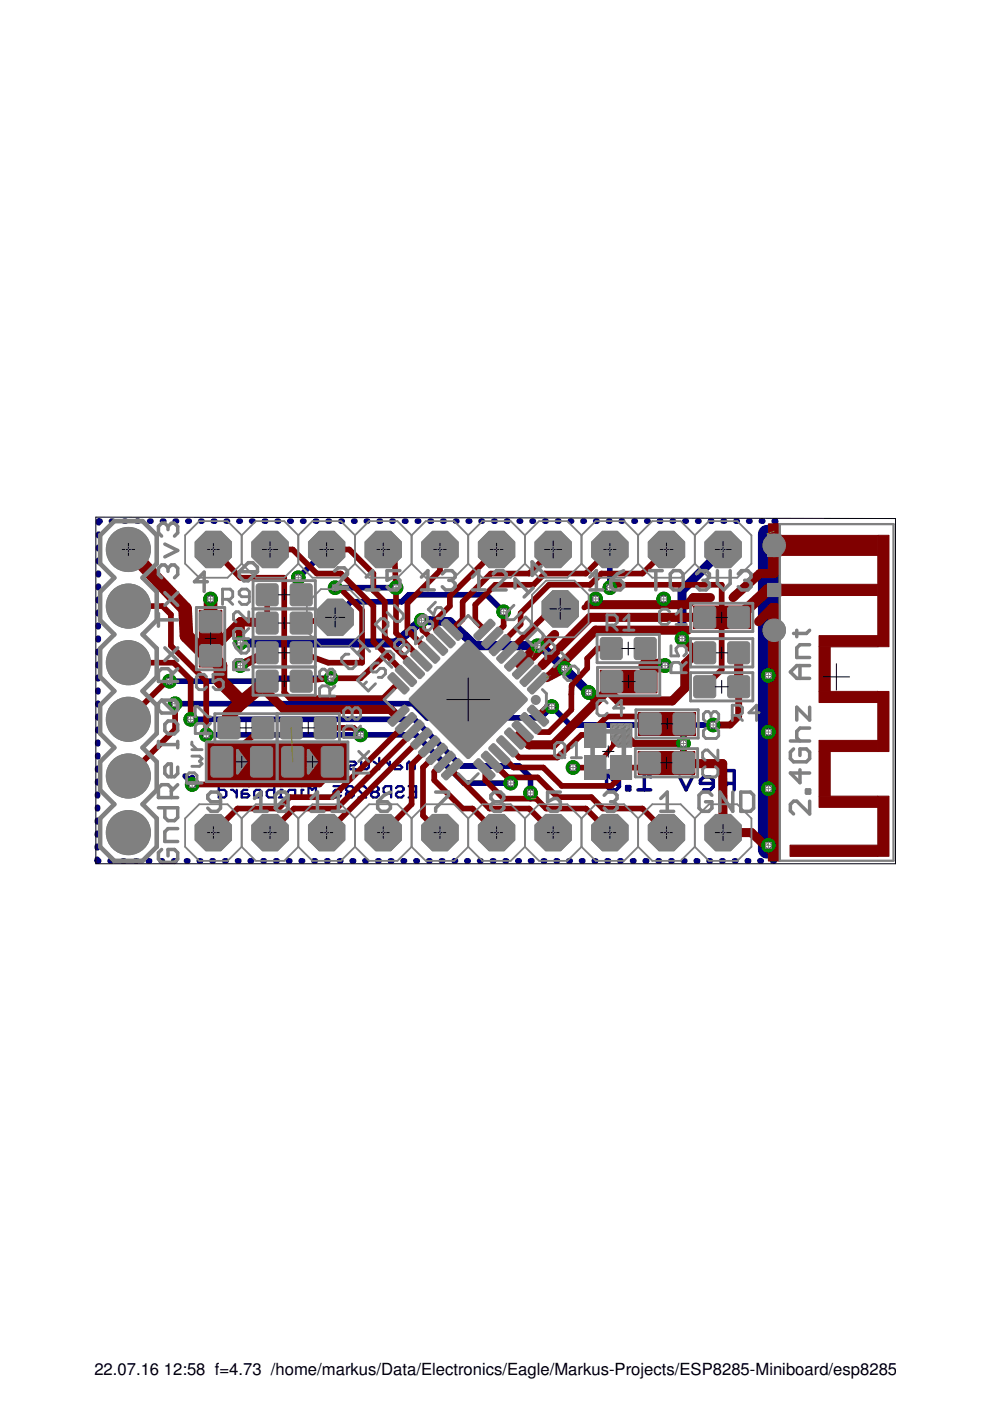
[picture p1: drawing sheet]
<svg xmlns="http://www.w3.org/2000/svg" width="210mm" height="297mm" viewBox="0 0 210 297" stroke-linecap="round" stroke-linejoin="round" font-family="sans-serif">
<defs><g id="words">
<g font-size="3.5">
<text x="20" y="291.4">22.07.16</text>
<text x="34.7" y="291.4">12:58 f=4.73 /home/markus/Data/Electronics/Eagle/Markus-Projects/ESP8285-Miniboard/esp8285-miniboard-v1</text>
</g>
</g></defs>
<g fill="#808080" stroke="#808080" stroke-width=".21">
<circle cx="164.1" cy="115.6" r="2.39"/>
<circle cx="164.1" cy="133.6" r="2.39"/>
<circle cx="27.2" cy="116.5" r="4.7"/>
<circle cx="27.2" cy="128.5" r="4.7"/>
<circle cx="27.2" cy="140.5" r="4.7"/>
<circle cx="27.2" cy="152.5" r="4.7"/>
<circle cx="27.2" cy="164.5" r="4.7"/>
<circle cx="27.2" cy="176.5" r="4.7"/>
</g>
<g fill="#808080" stroke="#808080" stroke-width=".21">
<circle cx="81.3" cy="116.5" r="4.2"/>
<circle cx="117.3" cy="116.5" r="4.2"/>
<circle cx="93.3" cy="116.5" r="4.2"/>
<circle cx="129.3" cy="116.5" r="4.2"/>
<circle cx="105.3" cy="116.5" r="4.2"/>
<circle cx="69.3" cy="176.5" r="4.2"/>
<circle cx="57.3" cy="176.5" r="4.2"/>
<circle cx="45.2" cy="176.5" r="4.2"/>
<circle cx="105.3" cy="176.5" r="4.2"/>
<circle cx="93.3" cy="176.5" r="4.2"/>
<circle cx="81.3" cy="176.5" r="4.2"/>
<circle cx="117.3" cy="176.5" r="4.2"/>
<circle cx="45.2" cy="116.5" r="4.2"/>
<circle cx="129.3" cy="176.5" r="4.2"/>
<circle cx="69.3" cy="116.5" r="4.2"/>
<circle cx="57.3" cy="116.5" r="4.2"/>
<circle cx="141.3" cy="176.5" r="4.2"/>
<circle cx="141.3" cy="116.5" r="4.2"/>
<circle cx="118.8" cy="129.1" r="4.2"/>
<circle cx="153.3" cy="116.5" r="4.2"/>
<circle cx="153.3" cy="176.5" r="4.2"/>
<circle cx="71.1" cy="130.9" r="4.2"/>
</g>
<path d="M128.6 164.1l.7-.7h1.4l.6 .7v2.7M128.6 164.1v2.7l.7 .7h1.4l.6-.7M128.6 164.1l2.7 2.7M132.9 166.8h.6v.7h-.6zM135.3 167.5h2.7M138 164.7l-1.4-1.3v4.1M144.1 164.7l1.4 2.8 1.3-2.8M151.2 166.1h-2.7v-.7l.7-.7h1.4l.6 .7v1.4l-.6 .7h-1.4M154.3 166.1l-1.4 1.4M155.7 166.1h-2.1l-.7-.7v-1.3l.7-.7h2.1v4.1" fill="none" stroke="#000080" stroke-width=".74"/>
<g fill="none" stroke="#000080" stroke-width=".49">
<path d="M46.4 166.7v2.4h1.2l.4-.4v-.8l-.4-.4h-1.2M47.4 163.1h1.2l.4-.4v-.8l-.4-.4h-1.2v2l.4 .4h.4M49 167.5h.4l.8 .8M50 161.5h.4l.8 .8M50.2 167.5v1.6M51.2 161.5v1.6M52.3 161.9l.4-.4h.8l.4 .4v.8l-.4 .4h-.8l-.4-.4zM52.5 167.5h-.9l-.4 .4v1.2h1.3l.4-.4-.4-.4h-1.3M53.9 167.9l.4-.4h.8l.4 .4v.8l-.4 .4h-.8l-.4-.4zM54.8 162.7h.4v.4h-.4zM56.3 161.5h1.1l.4 .4-.4 .4h-.7l-.4 .4 .4 .4h1.1M58.2 166.7v2.4h-1.2l-.4-.4v-.8l.4-.4h1.2"/>
<path d="M58.9 161.5v1.6h1.2l.4-.4v-1.2M59.1 169.1h.8M59.5 166.3v.4M59.9 167.5h-.4v1.6M61 169.1v-1.2l.4-.4h1.2v1.6M61.5 161.5l1.2 .8-1.2 .8M62.7 160.7v2.4M63.5 169.1h.8M63.7 161.5h.4l.8 .8M63.9 166.3v.4M64.3 167.5h-.4v1.6M64.9 161.5v1.6"/>
<path d="M65.4 169.1v-2.4l.8 .8 .8-.8v2.4M67.2 161.5h-.8l-.4 .4v1.2h1.2l.4-.4-.4-.4h-1.2M69.4 161.9l.4-.4h.4v1.6M69.4 161.9v1.2M69.4 161.9l-.4-.4-.4 .4v1.2M70.7 166.7h1.6v1.2l-.8-.4h-.4l-.4 .4v.8l.4 .4h.8l.4-.4M71.7 161.5h.8v.8h-.8zM71.7 162.3l-.4-.4v-.8l.4-.4h.8l.4 .4v1.6l-.4 .4h-.8l-.4-.4M73.8 167.9l-.4-.4v-.4l.4-.4h.8l.4 .4v.4l-.4 .4M73.8 167.9l-.4 .4v.4l.4 .4h.8l.4-.4v-.4l-.4-.4M73.8 167.9h.8M73.9 161.5h1.2l.4 .4-.4 .4h-.8l-.4 .4 .4 .4h1.2"/>
<path d="M76.6 161.5v1.6h1.2l.4-.4v-1.2M77.6 167.1l-.4-.4h-.8l-.4 .4v.4l1.6 1.6h-1.6M79.1 167.9l-.4-.4v-.4l.4-.4h.8l.4 .4v.4l-.4 .4M79.1 167.9l-.4 .4v.4l.4 .4h.8l.4-.4v-.4l-.4-.4M79.1 167.9h.8M79.2 161.5l1.2 .8-1.2 .8M80.4 160.7v2.4M81.4 161.5h.4l.8 .8M82.6 161.5v1.6M82.9 168.3h-1.2l-.4-.4v-.8l.4-.4h1.2v2.4M84 167.1l.4-.4h.8l.4 .4v.4l-.4 .4h-.8l-.4 .4v.4l.4 .4h.8l.4-.4M84.9 161.5h-.8l-.4 .4v1.2h1.2l.4-.4-.4-.4h-1.2"/>
<path d="M86.6 166.7h1.6v2.4h-1.6M87.1 161.9l.4-.4h.4v1.6M87.1 161.9v1.2M87.1 161.9l-.4-.4-.4 .4v1.2M87.4 167.9h.8"/>
</g>
<path d="M163 111.1h2.3v71.4h-2.3z" fill="#000080" stroke="#000080" stroke-width=".21"/>
<g fill="none" stroke="#000080" stroke-width="1.2">
<path d="M20.9 116v.4M20.9 118.8v.3M20.9 113.2v.4M21.2 110.5h-.3v.3M23.6 110.5h.3M26.3 110.5h.3M29 110.5h.3M31.7 110.5h.3M34.4 110.5h.3M37.1 110.5h.3M39.8 110.5h.3M42.5 110.5h.3"/>
<path d="M45.2 110.5h.4M47.9 110.5h.3M50.7 110.5h.2M53.3 110.5h.4M56 110.5h.3M58.8 110.5h.3M61.4 110.5h.3M64.2 110.5h.3M66.9 110.5h.3M69.3 116.5l-6.1 6M69.6 110.5h.2M72.3 110.5h.3"/>
<path d="M75 110.5h.3M77.7 110.5h.3M80.4 110.5h.3M83.1 110.5h.3M85.8 110.5h.3M88.5 110.5h.3M91.2 110.5h.3M93.9 110.5h.3M96.6 110.5h.3M99.3 110.5h.3M102 110.5h.3M104.7 110.5h.3"/>
<path d="M107.4 110.5h.3M110.1 110.5h.3M112.8 110.5h.3M115.5 110.5h.3M118.2 110.5h.3M120.9 110.5h.3M123.6 110.5h.3M126.3 110.5h.3M129 110.5h.3M129.3 116.5v8.1M131.7 110.5h.3M134.4 110.5h.3"/>
<path d="M137.1 110.5h.3M139.8 110.5h.3M142.5 110.5h.3M145.2 110.5h.3M147.9 110.5h.3M150.6 110.5h.3M153.3 110.5h.3M156 110.5h.3M158.7 110.5h.3M161.4 110.5h.3M164.1 110.5h.3v.3M164.4 116v.4"/>
<path d="M164.4 118.8v.3M164.4 113.2v.4M20.8 138.1v.3M20.8 132.5v.4M20.8 135.3v.4M20.8 127v.4M20.8 129.8v.4M20.9 121.5v.4M20.9 124.3v.3M71.1 124.6h12.9M106.8 129.7l-3.6-3.6h-16.5l-1.5 1.5h-10.8l-3.3 3.3M164.3 135.3v.4"/>
<path d="M164.3 138.1v.3M164.3 129.8v.4M164.3 132.5v.4M164.4 124.3v.3M164.4 127v.4M164.4 121.5v.4M20.7 157.4v.3M20.7 151.8v.4M20.7 154.6v.4M20.8 146.3v.4M20.8 149.1v.3M20.8 143.6v.3"/>
<path d="M20.8 140.8v.4M37.1 149.2h50.5l3 3h24l2.4-2.4 3.9 3.9h30.3M40.4 152.5h47.5l9.9 9.9h12.3l2.4 2.4v3.3M43.7 155.8h44.5l10.2 10.2h9.9M70.2 143.8h-13.6l-.8 .6h-19.9M99.3 140.5v.6h-.6l-7.2 7.2M99.3 155.8v.3h.3M164.2 157.4v.3M164.3 151.8v.4M164.3 154.6l-.1 .4M164.3 146.3v.4M164.3 149.1v.3"/>
<path d="M164.3 140.8v.4M164.3 143.6v.3M20.6 179.4v.4M20.7 176.7l-.1 .3M20.7 173.9v.4M20.7 168.4v.3M20.7 171.2v.3M20.7 162.9v.3M20.7 165.6v.4M20.7 160.1v.4M39.2 164.5l.6 .6h.9M40.7 164.8v1.5"/>
<path d="M121.5 162.7h.3M164.1 177.4l-1.5 1.5v1.2M164.1 176.7v.3M164.1 179.4v.4M164.2 171.2v.3M164.2 173.9v.4M164.2 165.6v.4M164.2 168.4v.3M164.2 160.1v.4M164.2 162.9v.3M20.6 182.2v.3h.3M23.3 182.5h.3"/>
<path d="M26 182.5h.3M28.7 182.5h.3M31.4 182.5h.3M34.1 182.5h.3M36.8 182.5h.3M39.5 182.5h.3M42.2 182.5h.3M44.9 182.5h.3M47.6 182.5h.3M50.4 182.5h.3M53 182.5h.3M55.8 182.5h.2"/>
<path d="M58.4 182.5h.4M61.2 182.5h.2M63.9 182.5h.3M66.5 182.5h.4M69.3 182.5h.3M72 182.5h.3M74.7 182.5h.3M77.4 182.5h.3M80.1 182.5h.3M82.8 182.5h.3M85.5 182.5h.3M88.2 182.5h.3"/>
<path d="M90.9 182.5h.3M93.6 182.5h.3M96.3 182.5h.3M99 182.5h.3M101.7 182.5h.3M104.4 182.5h.3M107.1 182.5h.3M109.8 182.5h.3M112.5 182.5h.3M115.2 182.5h.3M117.9 182.5h.3M120.6 182.5h.3"/>
<path d="M123.3 182.5h.3M126 182.5h.3M128.7 182.5h.3M131.4 182.5h.3M134.1 182.5h.3M136.8 182.5h.3M139.5 182.5h.3M142.2 182.5h.3M144.9 182.5h.3M147.6 182.5h.3M150.3 182.5h.3M153 182.5h.3"/>
<path d="M155.7 182.5h.3M158.4 182.5h.3M161.1 182.5h.3M164.1 182.2v.3h-.3"/>
</g>
<path d="M144.9 157.6h.3" fill="none" stroke="#000080" stroke-width="1.5"/>
<path d="M162.6 113.2v66.9" fill="none" stroke="#000080" stroke-width="3.9"/>
<path d="M153.3 116.5l-8.7 8.7v10.2M50.9 136.3h33.1l5.4-4.8 6 .3 5.4 5.1h13.2l.3-.3 10.5 10.2" fill="none" stroke="#000080" stroke-width="1.9"/>
<circle cx="164.1" cy="115.6" r="2.14" fill="#008000" stroke="#008000" stroke-width=".21"/>
<circle cx="164.1" cy="115.6" r=".95" fill="#fff" stroke="#000" stroke-width=".21"/>
<circle cx="164.1" cy="133.6" r="2.14" fill="#008000" stroke="#008000" stroke-width=".21"/>
<circle cx="164.1" cy="133.6" r=".95" fill="#fff" stroke="#000" stroke-width=".21"/>
<circle cx="27.2" cy="116.5" r="4.4" fill="#008000" stroke="#008000" stroke-width=".21"/>
<circle cx="27.2" cy="116.5" r="2.39" fill="#fff" stroke="#000" stroke-width=".21"/>
<circle cx="27.2" cy="128.5" r="4.4" fill="#008000" stroke="#008000" stroke-width=".21"/>
<circle cx="27.2" cy="128.5" r="2.39" fill="#fff" stroke="#000" stroke-width=".21"/>
<circle cx="27.2" cy="140.5" r="4.4" fill="#008000" stroke="#008000" stroke-width=".21"/>
<circle cx="27.2" cy="140.5" r="2.39" fill="#fff" stroke="#000" stroke-width=".21"/>
<circle cx="27.2" cy="152.5" r="4.4" fill="#008000" stroke="#008000" stroke-width=".21"/>
<circle cx="27.2" cy="152.5" r="2.39" fill="#fff" stroke="#000" stroke-width=".21"/>
<circle cx="27.2" cy="164.5" r="4.4" fill="#008000" stroke="#008000" stroke-width=".21"/>
<circle cx="27.2" cy="164.5" r="2.39" fill="#fff" stroke="#000" stroke-width=".21"/>
<circle cx="27.2" cy="176.5" r="4.4" fill="#008000" stroke="#008000" stroke-width=".21"/>
<circle cx="27.2" cy="176.5" r="2.39" fill="#fff" stroke="#000" stroke-width=".21"/>
<circle cx="81.3" cy="116.5" r="3.9" fill="#008000" stroke="#008000" stroke-width=".21"/>
<circle cx="81.3" cy="116.5" r="2.39" fill="#fff" stroke="#000" stroke-width=".21"/>
<circle cx="117.3" cy="116.5" r="3.9" fill="#008000" stroke="#008000" stroke-width=".21"/>
<circle cx="117.3" cy="116.5" r="2.39" fill="#fff" stroke="#000" stroke-width=".21"/>
<circle cx="93.3" cy="116.5" r="3.9" fill="#008000" stroke="#008000" stroke-width=".21"/>
<circle cx="93.3" cy="116.5" r="2.39" fill="#fff" stroke="#000" stroke-width=".21"/>
<circle cx="129.3" cy="116.5" r="3.9" fill="#008000" stroke="#008000" stroke-width=".21"/>
<circle cx="129.3" cy="116.5" r="2.39" fill="#fff" stroke="#000" stroke-width=".21"/>
<circle cx="105.3" cy="116.5" r="3.9" fill="#008000" stroke="#008000" stroke-width=".21"/>
<circle cx="105.3" cy="116.5" r="2.39" fill="#fff" stroke="#000" stroke-width=".21"/>
<circle cx="69.3" cy="176.5" r="3.9" fill="#008000" stroke="#008000" stroke-width=".21"/>
<circle cx="69.3" cy="176.5" r="2.39" fill="#fff" stroke="#000" stroke-width=".21"/>
<circle cx="57.3" cy="176.5" r="3.9" fill="#008000" stroke="#008000" stroke-width=".21"/>
<circle cx="57.3" cy="176.5" r="2.39" fill="#fff" stroke="#000" stroke-width=".21"/>
<circle cx="45.2" cy="176.5" r="3.9" fill="#008000" stroke="#008000" stroke-width=".21"/>
<circle cx="45.2" cy="176.5" r="2.39" fill="#fff" stroke="#000" stroke-width=".21"/>
<circle cx="105.3" cy="176.5" r="3.9" fill="#008000" stroke="#008000" stroke-width=".21"/>
<circle cx="105.3" cy="176.5" r="2.39" fill="#fff" stroke="#000" stroke-width=".21"/>
<circle cx="93.3" cy="176.5" r="3.9" fill="#008000" stroke="#008000" stroke-width=".21"/>
<circle cx="93.3" cy="176.5" r="2.39" fill="#fff" stroke="#000" stroke-width=".21"/>
<circle cx="81.3" cy="176.5" r="3.9" fill="#008000" stroke="#008000" stroke-width=".21"/>
<circle cx="81.3" cy="176.5" r="2.39" fill="#fff" stroke="#000" stroke-width=".21"/>
<circle cx="117.3" cy="176.5" r="3.9" fill="#008000" stroke="#008000" stroke-width=".21"/>
<circle cx="117.3" cy="176.5" r="2.39" fill="#fff" stroke="#000" stroke-width=".21"/>
<circle cx="45.2" cy="116.5" r="3.9" fill="#008000" stroke="#008000" stroke-width=".21"/>
<circle cx="45.2" cy="116.5" r="2.39" fill="#fff" stroke="#000" stroke-width=".21"/>
<circle cx="129.3" cy="176.5" r="3.9" fill="#008000" stroke="#008000" stroke-width=".21"/>
<circle cx="129.3" cy="176.5" r="2.39" fill="#fff" stroke="#000" stroke-width=".21"/>
<circle cx="69.3" cy="116.5" r="3.9" fill="#008000" stroke="#008000" stroke-width=".21"/>
<circle cx="69.3" cy="116.5" r="2.39" fill="#fff" stroke="#000" stroke-width=".21"/>
<circle cx="57.3" cy="116.5" r="3.9" fill="#008000" stroke="#008000" stroke-width=".21"/>
<circle cx="57.3" cy="116.5" r="2.39" fill="#fff" stroke="#000" stroke-width=".21"/>
<circle cx="141.3" cy="176.5" r="3.9" fill="#008000" stroke="#008000" stroke-width=".21"/>
<circle cx="141.3" cy="176.5" r="2.39" fill="#fff" stroke="#000" stroke-width=".21"/>
<circle cx="141.3" cy="116.5" r="3.9" fill="#008000" stroke="#008000" stroke-width=".21"/>
<circle cx="141.3" cy="116.5" r="2.39" fill="#fff" stroke="#000" stroke-width=".21"/>
<circle cx="118.8" cy="129.1" r="3.9" fill="#008000" stroke="#008000" stroke-width=".21"/>
<circle cx="118.8" cy="129.1" r="2.39" fill="#fff" stroke="#000" stroke-width=".21"/>
<circle cx="153.3" cy="116.5" r="3.9" fill="#008000" stroke="#008000" stroke-width=".21"/>
<circle cx="153.3" cy="116.5" r="2.39" fill="#fff" stroke="#000" stroke-width=".21"/>
<circle cx="153.3" cy="176.5" r="3.9" fill="#008000" stroke="#008000" stroke-width=".21"/>
<circle cx="153.3" cy="176.5" r="2.39" fill="#fff" stroke="#000" stroke-width=".21"/>
<circle cx="71.1" cy="130.9" r="3.9" fill="#008000" stroke="#008000" stroke-width=".21"/>
<circle cx="71.1" cy="130.9" r="2.39" fill="#fff" stroke="#000" stroke-width=".21"/>
<circle cx="144.9" cy="157.6" r="1.44" fill="#008000" stroke="#008000" stroke-width=".21"/>
<circle cx="144.9" cy="157.6" r=".72" fill="#fff" stroke="#000" stroke-width=".21"/>
<circle cx="99.3" cy="155.8" r="1.44" fill="#008000" stroke="#008000" stroke-width=".21"/>
<circle cx="99.3" cy="155.8" r=".72" fill="#fff" stroke="#000" stroke-width=".21"/>
<circle cx="99.3" cy="140.5" r="1.44" fill="#008000" stroke="#008000" stroke-width=".21"/>
<circle cx="99.3" cy="140.5" r=".72" fill="#fff" stroke="#000" stroke-width=".21"/>
<circle cx="91.5" cy="148.3" r="1.44" fill="#008000" stroke="#008000" stroke-width=".21"/>
<circle cx="91.5" cy="148.3" r=".72" fill="#fff" stroke="#000" stroke-width=".21"/>
<circle cx="107.1" cy="148.3" r="1.44" fill="#008000" stroke="#008000" stroke-width=".21"/>
<circle cx="107.1" cy="148.3" r=".72" fill="#fff" stroke="#000" stroke-width=".21"/>
<circle cx="121.5" cy="162.7" r="1.44" fill="#008000" stroke="#008000" stroke-width=".21"/>
<circle cx="121.5" cy="162.7" r=".72" fill="#fff" stroke="#000" stroke-width=".21"/>
<circle cx="141" cy="141.1" r="1.44" fill="#008000" stroke="#008000" stroke-width=".21"/>
<circle cx="141" cy="141.1" r=".72" fill="#fff" stroke="#000" stroke-width=".21"/>
<circle cx="50.9" cy="141.1" r="1.44" fill="#008000" stroke="#008000" stroke-width=".21"/>
<circle cx="50.9" cy="141.1" r=".72" fill="#fff" stroke="#000" stroke-width=".21"/>
<circle cx="40.7" cy="166.3" r="1.44" fill="#008000" stroke="#008000" stroke-width=".21"/>
<circle cx="40.7" cy="166.3" r=".72" fill="#fff" stroke="#000" stroke-width=".21"/>
<circle cx="44.6" cy="127" r="1.44" fill="#008000" stroke="#008000" stroke-width=".21"/>
<circle cx="44.6" cy="127" r=".72" fill="#fff" stroke="#000" stroke-width=".21"/>
<circle cx="140.7" cy="127" r="1.44" fill="#008000" stroke="#008000" stroke-width=".21"/>
<circle cx="140.7" cy="127" r=".72" fill="#fff" stroke="#000" stroke-width=".21"/>
<circle cx="126.3" cy="127" r="1.44" fill="#008000" stroke="#008000" stroke-width=".21"/>
<circle cx="126.3" cy="127" r=".72" fill="#fff" stroke="#000" stroke-width=".21"/>
<circle cx="162.9" cy="143.2" r="1.44" fill="#008000" stroke="#008000" stroke-width=".21"/>
<circle cx="162.9" cy="143.2" r=".72" fill="#fff" stroke="#000" stroke-width=".21"/>
<circle cx="162.9" cy="155.2" r="1.44" fill="#008000" stroke="#008000" stroke-width=".21"/>
<circle cx="162.9" cy="155.2" r=".72" fill="#fff" stroke="#000" stroke-width=".21"/>
<circle cx="162.9" cy="167.2" r="1.44" fill="#008000" stroke="#008000" stroke-width=".21"/>
<circle cx="162.9" cy="167.2" r=".72" fill="#fff" stroke="#000" stroke-width=".21"/>
<circle cx="162.9" cy="179.2" r="1.44" fill="#008000" stroke="#008000" stroke-width=".21"/>
<circle cx="162.9" cy="179.2" r=".72" fill="#fff" stroke="#000" stroke-width=".21"/>
<circle cx="114" cy="136.9" r="1.44" fill="#008000" stroke="#008000" stroke-width=".21"/>
<circle cx="114" cy="136.9" r=".72" fill="#fff" stroke="#000" stroke-width=".21"/>
<circle cx="144.6" cy="135.4" r="1.44" fill="#008000" stroke="#008000" stroke-width=".21"/>
<circle cx="144.6" cy="135.4" r=".72" fill="#fff" stroke="#000" stroke-width=".21"/>
<circle cx="119.7" cy="141.7" r="1.44" fill="#008000" stroke="#008000" stroke-width=".21"/>
<circle cx="119.7" cy="141.7" r=".72" fill="#fff" stroke="#000" stroke-width=".21"/>
<circle cx="124.8" cy="146.8" r="1.44" fill="#008000" stroke="#008000" stroke-width=".21"/>
<circle cx="124.8" cy="146.8" r=".72" fill="#fff" stroke="#000" stroke-width=".21"/>
<circle cx="89.4" cy="131.5" r="1.44" fill="#008000" stroke="#008000" stroke-width=".21"/>
<circle cx="89.4" cy="131.5" r=".72" fill="#fff" stroke="#000" stroke-width=".21"/>
<circle cx="50.9" cy="136.3" r="1.44" fill="#008000" stroke="#008000" stroke-width=".21"/>
<circle cx="50.9" cy="136.3" r=".72" fill="#fff" stroke="#000" stroke-width=".21"/>
<circle cx="112.5" cy="168.1" r="1.44" fill="#008000" stroke="#008000" stroke-width=".21"/>
<circle cx="112.5" cy="168.1" r=".72" fill="#fff" stroke="#000" stroke-width=".21"/>
<circle cx="40.4" cy="152.5" r="1.44" fill="#008000" stroke="#008000" stroke-width=".21"/>
<circle cx="40.4" cy="152.5" r=".72" fill="#fff" stroke="#000" stroke-width=".21"/>
<circle cx="129.3" cy="124.6" r="1.44" fill="#008000" stroke="#008000" stroke-width=".21"/>
<circle cx="129.3" cy="124.6" r=".72" fill="#fff" stroke="#000" stroke-width=".21"/>
<circle cx="151.2" cy="153.7" r="1.44" fill="#008000" stroke="#008000" stroke-width=".21"/>
<circle cx="151.2" cy="153.7" r=".72" fill="#fff" stroke="#000" stroke-width=".21"/>
<circle cx="117" cy="149.8" r="1.44" fill="#008000" stroke="#008000" stroke-width=".21"/>
<circle cx="117" cy="149.8" r=".72" fill="#fff" stroke="#000" stroke-width=".21"/>
<circle cx="37.1" cy="149.2" r="1.44" fill="#008000" stroke="#008000" stroke-width=".21"/>
<circle cx="37.1" cy="149.2" r=".72" fill="#fff" stroke="#000" stroke-width=".21"/>
<circle cx="106.8" cy="129.7" r="1.44" fill="#008000" stroke="#008000" stroke-width=".21"/>
<circle cx="106.8" cy="129.7" r=".72" fill="#fff" stroke="#000" stroke-width=".21"/>
<circle cx="71.1" cy="124.6" r="1.44" fill="#008000" stroke="#008000" stroke-width=".21"/>
<circle cx="71.1" cy="124.6" r=".72" fill="#fff" stroke="#000" stroke-width=".21"/>
<circle cx="84" cy="124.6" r="1.44" fill="#008000" stroke="#008000" stroke-width=".21"/>
<circle cx="84" cy="124.6" r=".72" fill="#fff" stroke="#000" stroke-width=".21"/>
<circle cx="35.9" cy="144.4" r="1.44" fill="#008000" stroke="#008000" stroke-width=".21"/>
<circle cx="35.9" cy="144.4" r=".72" fill="#fff" stroke="#000" stroke-width=".21"/>
<circle cx="70.2" cy="143.8" r="1.44" fill="#008000" stroke="#008000" stroke-width=".21"/>
<circle cx="70.2" cy="143.8" r=".72" fill="#fff" stroke="#000" stroke-width=".21"/>
<circle cx="63.2" cy="122.5" r="1.44" fill="#008000" stroke="#008000" stroke-width=".21"/>
<circle cx="63.2" cy="122.5" r=".72" fill="#fff" stroke="#000" stroke-width=".21"/>
<circle cx="108.3" cy="166" r="1.44" fill="#008000" stroke="#008000" stroke-width=".21"/>
<circle cx="108.3" cy="166" r=".72" fill="#fff" stroke="#000" stroke-width=".21"/>
<circle cx="76.5" cy="155.8" r="1.44" fill="#008000" stroke="#008000" stroke-width=".21"/>
<circle cx="76.5" cy="155.8" r=".72" fill="#fff" stroke="#000" stroke-width=".21"/>
<circle cx="43.7" cy="155.8" r="1.44" fill="#008000" stroke="#008000" stroke-width=".21"/>
<circle cx="43.7" cy="155.8" r=".72" fill="#fff" stroke="#000" stroke-width=".21"/>
<g fill="#800000" stroke="#800000" stroke-width=".21">
<path d="M154.8 128.9l3.4-.1 .4 .3 .1 3.4-.3 .4-3.4 .1-.4-.3-.1-3.4z" fill-rule="evenodd"/>
<path d="M147.6 128.9l3.4-.1 .4 .3 .1 3.4-.2 .4-3.5 .1-.4-.3-.1-3.4z" fill-rule="evenodd"/>
<path d="M135 135.5l3.4-.1 .4 .3 .1 3.4-.3 .4-3.4 .1-.4-.3-.1-3.4z" fill-rule="evenodd"/>
<path d="M127.6 135.7l.4-.3 3.4 .1 .3 .4-.1 3.4-.4 .3-3.4-.1-.3-.4z" fill-rule="evenodd"/>
<path d="M127.7 142.7l.4-.3 3.4 .1 .3 .4-.1 3.4-.4 .3-3.4-.1-.3-.4z" fill-rule="evenodd"/>
<path d="M135 142.5l3.5-.1 .4 .3 .1 3.4-.3 .4-3.4 .1-.4-.3-.1-3.4z" fill-rule="evenodd"/>
<path d="M143.2 151.5l3.4-.1 .5 .2v3.5l-.2 .4-3.4 .1-.5-.3-.1-3.4z" fill-rule="evenodd"/>
<path d="M136 151.5l3.4-.1 .5 .2v3.5l-.2 .4-3.4 .1-.5-.3-.1-3.4z" fill-rule="evenodd"/>
<path d="M143.1 159.7l3.4-.1 .4 .3 .1 3.4-.3 .5h-3.4l-.4-.2-.1-3.4z" fill-rule="evenodd"/>
<path d="M135.7 159.9l.4-.3 3.4 .1 .3 .5-.1 3.4-.4 .2h-3.4l-.3-.5z" fill-rule="evenodd"/>
<path d="M62 130.1l3.4-.1 .5 .3 .1 3.4-.3 .4-3.4 .1-.5-.3v-3.4z" fill-rule="evenodd"/>
<path d="M54.8 130.1l3.4-.1 .5 .3v3.4l-.2 .4-3.4 .1-.5-.3-.1-3.4z" fill-rule="evenodd"/>
<path d="M62 142.4l3.4-.1 .5 .3 .1 3.4-.3 .4-3.4 .1-.5-.2v-3.5z" fill-rule="evenodd"/>
<path d="M54.8 142.4l3.4-.1 .5 .3v3.4l-.2 .4-3.4 .1-.5-.2-.1-3.5z" fill-rule="evenodd"/>
<path d="M42.8 137l3.4-.1 .5 .3v3.4l-.2 .4-3.4 .1-.5-.3-.1-3.4z" fill-rule="evenodd"/>
<path d="M42.8 129.8l3.4-.1 .5 .3v3.4l-.2 .4-3.4 .1-.5-.3-.1-3.4z" fill-rule="evenodd"/>
<path d="M147.4 143.8l.4-.3 3.5 .1 .2 .4-.1 3.4-.4 .3-3.4-.1-.3-.4z" fill-rule="evenodd"/>
<path d="M154.6 143.8l.4-.3 3.4 .1 .3 .4-.1 3.4-.4 .3-3.4-.1-.3-.4z" fill-rule="evenodd"/>
<path d="M154.8 136.4l3.4-.1 .4 .3 .1 3.4-.3 .4-3.4 .1-.4-.3-.1-3.4z" fill-rule="evenodd"/>
<path d="M147.4 136.6l.4-.3 3.5 .1 .2 .4-.1 3.4-.4 .3-3.4-.1-.3-.4z" fill-rule="evenodd"/>
<path d="M54.6 136.6l.5-.3 3.4 .1 .2 .4v3.4l-.5 .3-3.4-.1-.3-.4z" fill-rule="evenodd"/>
<path d="M62 136.4l3.4-.1 .5 .3 .1 3.4-.3 .4-3.4 .1-.5-.3v-3.4z" fill-rule="evenodd"/>
<path d="M45 158.8l.5-.3h3.1l.5 .3v5.2l-.2 .5h-3.4l-.5-.2z" fill-rule="evenodd"/>
<path d="M53.4 158.8l.5-.3h3.1l.5 .3 .1 5.2-.3 .5h-3.4l-.5-.2z" fill-rule="evenodd"/>
<path d="M53.7 152.5l.5-.3 3.4 .1 .2 .5v3.4l-.5 .2h-3.4l-.2-.5z" fill-rule="evenodd"/>
<path d="M46.7 152.3l3.4-.1 .5 .3v3.4l-.2 .5h-3.4l-.5-.2-.1-3.4z" fill-rule="evenodd"/>
<path d="M60 158.8l.5-.3h3.1l.5 .3 .1 5.2-.3 .5h-3.4l-.5-.2z" fill-rule="evenodd"/>
<path d="M68.4 158.8l.5-.3h3.1l.5 .3 .1 5.2-.3 .5h-3.4l-.5-.2z" fill-rule="evenodd"/>
<path d="M59.9 152.3l3.4-.1 .5 .3v3.4l-.2 .5h-3.4l-.5-.2-.1-3.4z" fill-rule="evenodd"/>
<path d="M67.1 152.3l3.4-.1 .5 .3 .1 3.4-.3 .5h-3.4l-.5-.2v-3.4z" fill-rule="evenodd"/>
<path d="M62 124.1l3.4-.1 .5 .3 .1 3.4-.3 .4-3.4 .1-.5-.3v-3.4z" fill-rule="evenodd"/>
<path d="M54.8 124.1l3.4-.1 .5 .3v3.4l-.2 .4-3.4 .1-.5-.3-.1-3.4z" fill-rule="evenodd"/>
</g>
<g fill="#800000" stroke="#800000" stroke-width=".21">
<path d="M87.2 148.1l11.8-11.9 .4-.1 12 12 .1 .3-12 12-.3 .1-12-11.9z"/>
<path d="M112.1 146l3.1-3h.3l.5 .5v.3l-3 3h-.4l-.5-.5z"/>
<path d="M110.6 144.4l3-3h.3l.5 .5v.3l-3 3h-.3l-.5-.5z"/>
<path d="M109 142.8l3-3h.3l.5 .5v.3l-3 3h-.3l-.5-.5z"/>
<path d="M107.3 141.1l3-3h.3l.5 .5v.4l-3 3h-.3l-.5-.5z"/>
<path d="M108.6 136.4h.4l.5 .5v.4l-3 3h-.4l-.5-.6v-.3z"/>
<path d="M104 137.9l3.1-3h.3l.5 .5v.3l-3 3h-.4l-.5-.5z"/>
<path d="M102.4 136.3l3.1-3h.3l.5 .5v.3l-3 3h-.3l-.6-.5z"/>
<path d="M100.8 134.6l3-3h.3l.5 .5v.3l-3 3h-.3l-.5-.5z"/>
<path d="M94.4 131.6h.4l3 3v.3l-.5 .5h-.4l-3-3v-.3z"/>
<path d="M92.8 133.2h.4l3 3v.3l-.5 .5h-.3l-3-3v-.3z"/>
<path d="M91.2 134.8h.4l3 3v.3l-.5 .5h-.3l-3-3v-.3z"/>
<path d="M89.6 136.4h.3l3 3v.4l-.5 .5h-.3l-3-3v-.4z"/>
<path d="M87.9 138.1h.3l3 3v.4l-.4 .5h-.4l-3-3v-.4z"/>
<path d="M86.3 139.7h.4l3 3v.3l-.5 .6h-.4l-3-3.1v-.3z"/>
<path d="M84.6 141.4h.4l3 3v.3l-.5 .5h-.3l-3-3v-.3z"/>
<path d="M83.1 143h.3l3 3v.3l-.5 .5h-.3l-3-3v-.3z"/>
<path d="M82.6 152.8l3-3h.3l.5 .5v.3l-3 3.1h-.3l-.5-.5z"/>
<path d="M84.2 154.4l3-3h.3l.5 .5v.3l-3 3.1h-.4l-.4-.6z"/>
<path d="M85.7 156l3.1-3h.3l.5 .5v.3l-3 3h-.4l-.5-.5z"/>
<path d="M87.4 157.7l3-3h.4l.4 .5v.3l-3 3h-.3l-.5-.5z"/>
<path d="M89.1 159.3l3-3h.3l.5 .5v.4l-3 3h-.3l-.5-.5z"/>
<path d="M90.7 160.9l3-3h.3l.5 .5v.3l-3 3.1h-.3l-.5-.5z"/>
<path d="M92.4 162.6l3-3h.3l.5 .5v.3l-3 3h-.4l-.4-.5z"/>
<path d="M93.9 164.2l3-3h.4l.5 .5v.3l-3 3h-.4l-.5-.5z"/>
<path d="M101.3 161.2h.3l3 3v.3l-.5 .5h-.3l-3-3v-.3z"/>
<path d="M102.9 159.6h.3l3 3v.3l-.5 .5h-.3l-3-3-.1-.2z"/>
<path d="M104.5 158h.3l3 3v.4l-.5 .4h-.3l-3-3-.1-.2z"/>
<path d="M106.1 156.3h.4l3 3v.4l-.5 .5h-.4l-3-3v-.2z"/>
<path d="M107.8 154.7h.3l3 3v.3l-.5 .5h-.3l-3-3v-.3z"/>
<path d="M109.4 153.1h.3l3 3v.3l-.5 .5h-.3l-3-3v-.3z"/>
<path d="M110.6 151.9l.5-.5h.3l3 3v.3l-.5 .6h-.3l-3-3.1z"/>
<path d="M112.1 150.3l.5-.5h.4l3 3v.4l-.5 .5h-.3l-3.1-3.1z"/>
<path d="M163 123.9h2.3v2.4h-2.3z"/>
<path d="M163 113.5h2.3v4.3h-2.3z"/>
<path d="M165.3 113.5h20.8v4.3h-20.8z"/>
<path d="M186.1 113.5h2.4v23.6h-2.4z"/>
<path d="M165.3 123.9h20.8v2.4h-20.8z"/>
<path d="M186.1 146.6h2.4v12.7h-2.4z"/>
<path d="M186.1 168.8h2.4v12.7h-2.4z"/>
<path d="M167.5 179.2h18.6v2.4h-18.6z"/>
<path d="M173.7 168.8h12.4v2.4h-12.4z"/>
<path d="M173.7 137.1h2.3v9.5h-2.3z"/>
<path d="M173.7 157h12.4v2.3h-12.4z"/>
<path d="M173.7 146.6h12.4v2.3h-12.4z"/>
<path d="M173.7 134.8h12.4v2.3h-12.4z"/>
<path d="M173.7 159.3h2.3v9.5h-2.3z"/>
<path d="M162.9 117.7h2.4v4.2h-2.4z"/>
<path d="M162.9 111.1h2.4v2.4h-2.4z"/>
<path d="M162.9 128.3h2.4v54.2h-2.4z"/>
<path d="M129.7 160.5h4v4.5h-4z"/>
<path d="M129.7 153.7h4v4.5h-4z"/>
<path d="M124.2 153.7h4v4.5h-4z"/>
<path d="M124.2 160.5h4v4.5h-4z"/>
</g>
<path d="M131.7 155.9l-5.5 6.9" fill="none" stroke="#800000" stroke-width=".97"/>
<path d="M89.4 131.5l.3 2.1M131.7 155.9h1l1.7 1.7h10.5M145 153.5l-.1 .1v8.2M156.6 145.6v6.3l-1.8 1.8h-3.6" fill="none" stroke="#800000" stroke-width="1.5"/>
<g fill="none" stroke="#800000" stroke-width="1.9">
<path d="M164.1 112.6v9h-3l-5.7 5.1M50.9 131.8l5.7 .3M50.9 131.8l-6.6 6.6v.3l.3 .3M50.9 131.8v4.5M56.6 138.4l-5.7 2.7M114 136.9l-3.9 3.9M117.6 134.5l-4.8 4.8M136.8 137.5l.2 .5-.1 6.5M144.6 135.4l3 3M145.8 133.6h-19.5l-9.6 9.6M147.6 138.4l-2.4 2.4v5.1l-2.7 2.7h-11.4l-2.3-2.2M147.6 138.4h1.8"/>
<path d="M149.4 130.9h-24.3l-10.2 10.2M150.6 126.7h-3.6l-1.2 1.5h-21M156.6 138.4v7.2M156.8 130.6l-.2 .3M160.8 131.8l3-3h.6v52.5l-5.1-4.8h-6l-.1-14.6h-8.1l-.2-.2M56.6 144.4v2.4l3.7 3.6h22.5l.9 .9M119.7 141.7l-3.8 2M124.8 146.8l1.8 1.8M129.7 144.5l-.3 .6v.7l-12.1 12.1h-5.1l-2.1-2.1"/>
</g>
<g fill="none" stroke="#800000" stroke-width="1.2">
<path d="M45.2 116.5l5.7 6h9.4v24.3l1.1 1.2h19.9l3.2-3.1M57.3 116.5h4.8l5.1 5.1h5.1l6.9 6.9v7.5l2.7 2.7M69.3 116.5h4.8l5.1 5.1v3.6l2.4 2.4v7.5l6.2 6.2v.3M81.3 116.5l2.4 2.1 .3 6v9.6l5.3 5.8M93.3 116.5v4.5l-6.9 6.9v5.7l4.6 4.8M105.3 116.5l-9.9 9.9v2.1l-3 3v1.8l1.9 1.8M117.3 116.5l-5.1 5.1h-8.1l-6 6v3.7l-2.2 2.2M129.3 116.5l-5.1 5.1h-8.7l-2.4 2.4h-8.1l-4.2 4.2v3.4l1.9 1.9M141.3 116.5l-5.1 5.1h-8.7l-2.4 2.4h-8.7l-6 6v2.4l-4.4 4.4M164.1 112.6v3M27.2 128.5h7.2l1.8 1.8v6.6l7.5 7.5v11.4M56.6 126.1v6"/>
<path d="M63.2 122.5v3.6h.7M71.1 124.6h.9l4.8 4.8v11.1h-7.2l-5.7-2.1M71.1 130.9l-.6 .6h-3l-3.6 .6M81.9 138.7l4.2 4.6M81.9 138.7l-5.4 5.1h-6.3l-6.3 .6M89.7 133.6l3 3.1M106.8 129.7v3l-2.4 2.5M118.8 129.1h-1.6l-.6 .4-9.1 8.9M126.3 127l-1.2 1.2h-.3l-.9 .6M129.3 124.6v-.6h23.7v18l-3.6 3.6M129.6 137.5h-3l-2.1 2.1v2.1l-3.3 3.6-.1 5.2-4.7 4.7h-2.1l-1.8-1.9M136.8 137.5v3.6"/>
<path d="M27.2 140.5h9.6l3.6 3.6v8.4M35.9 144.4h-.6l-8.1 8.1M37.1 149.2v5.4l-9.9 9.9M55.8 154.3l-8.7 7.2M69 154.3h6l1.5 1.5M83.7 151.3l.1 .4h.7M86.1 153.3l-15.6 15.7h-9.1l-2.3 2.4h-8.7l-5.2 5.1M87.7 154.9v.2l-16.3 16.3h-9l-5.1 5.1M89.3 156.6l-20 19.9M91 158.3l-3.7 3.8v8.4l-6 6M91.5 148.3l1.2 1.2M92.6 159.9l-2.9 2.8v10.2l3.6 3.6"/>
<path d="M99.3 140.5v15.3M102.9 145.3l3 3h1.2M105.9 159.9h.2l2.8 2.8h6.3l3.9 3.9h10.5l1.5-1.5v-1.8l.6-.5h4.1l1.9-1.1M109.2 140l1.7 1.7M110.1 140.8l.1 .2M110.1 155.8l.7-.8-1.6 1.6M114.9 141.1l-.4 .2-2 2M115.9 143.7l-1.8 1.2M117 149.8h-1l-1.9 1.9M137.8 153.5l-1.6-1.6h-7.5l-2.5 2.5v1.5l-2.9-.1-5.1 4.8h-8.1l-2.4-2.3h-.2M55.5 161.5v2.1l-2.8 2.7M70.5 161.5l-.7 .6v2.1l-2 2.1h-27.1"/>
<path d="M94.3 161.5l-2.2 2.1v1.8l6 6h2.1l5.1 5.1M95.9 163.1l.1 .4 7.8 7.9h8.4l5.1 5.1M102.7 163.1l.2 .2v2.1l3.9 3.9h6.9l2.1 2.1h8.4l5.1 5.1M108.3 166v-.6l-4-3.9 3.3 3.3h6.4l4.2 4.2h7.2l2.4 2.4h8.4l5.1 5.1M112.5 168.1v1.2M121.5 162.7l4.7 .1"/>
</g>
<path d="M27.2 116.5l12 12.6 .3 5.7 4.8 4.8v-1.2M44.6 127v4.8M44.6 139l2.1 2.1v3.3l4.5 4.5M51.2 148.9l-2.7 2.7v2.7M56.6 144.4l-5.4 4.5M136.8 141.1h4.2" fill="none" stroke="#800000" stroke-width="2.9"/>
<path d="M164.1 125.1h-1.3l-6 5.5" fill="none" stroke="#800000" stroke-width="2.4"/>
<circle cx="164.1" cy="115.6" r="2.14" fill="#008000" stroke="#008000" stroke-width=".21"/>
<circle cx="164.1" cy="115.6" r=".95" fill="#fff" stroke="#000" stroke-width=".21"/>
<circle cx="164.1" cy="133.6" r="2.14" fill="#008000" stroke="#008000" stroke-width=".21"/>
<circle cx="164.1" cy="133.6" r=".95" fill="#fff" stroke="#000" stroke-width=".21"/>
<circle cx="27.2" cy="116.5" r="4.4" fill="#008000" stroke="#008000" stroke-width=".21"/>
<circle cx="27.2" cy="116.5" r="2.39" fill="#fff" stroke="#000" stroke-width=".21"/>
<circle cx="27.2" cy="128.5" r="4.4" fill="#008000" stroke="#008000" stroke-width=".21"/>
<circle cx="27.2" cy="128.5" r="2.39" fill="#fff" stroke="#000" stroke-width=".21"/>
<circle cx="27.2" cy="140.5" r="4.4" fill="#008000" stroke="#008000" stroke-width=".21"/>
<circle cx="27.2" cy="140.5" r="2.39" fill="#fff" stroke="#000" stroke-width=".21"/>
<circle cx="27.2" cy="152.5" r="4.4" fill="#008000" stroke="#008000" stroke-width=".21"/>
<circle cx="27.2" cy="152.5" r="2.39" fill="#fff" stroke="#000" stroke-width=".21"/>
<circle cx="27.2" cy="164.5" r="4.4" fill="#008000" stroke="#008000" stroke-width=".21"/>
<circle cx="27.2" cy="164.5" r="2.39" fill="#fff" stroke="#000" stroke-width=".21"/>
<circle cx="27.2" cy="176.5" r="4.4" fill="#008000" stroke="#008000" stroke-width=".21"/>
<circle cx="27.2" cy="176.5" r="2.39" fill="#fff" stroke="#000" stroke-width=".21"/>
<circle cx="81.3" cy="116.5" r="3.9" fill="#008000" stroke="#008000" stroke-width=".21"/>
<circle cx="81.3" cy="116.5" r="2.39" fill="#fff" stroke="#000" stroke-width=".21"/>
<circle cx="117.3" cy="116.5" r="3.9" fill="#008000" stroke="#008000" stroke-width=".21"/>
<circle cx="117.3" cy="116.5" r="2.39" fill="#fff" stroke="#000" stroke-width=".21"/>
<circle cx="93.3" cy="116.5" r="3.9" fill="#008000" stroke="#008000" stroke-width=".21"/>
<circle cx="93.3" cy="116.5" r="2.39" fill="#fff" stroke="#000" stroke-width=".21"/>
<circle cx="129.3" cy="116.5" r="3.9" fill="#008000" stroke="#008000" stroke-width=".21"/>
<circle cx="129.3" cy="116.5" r="2.39" fill="#fff" stroke="#000" stroke-width=".21"/>
<circle cx="105.3" cy="116.5" r="3.9" fill="#008000" stroke="#008000" stroke-width=".21"/>
<circle cx="105.3" cy="116.5" r="2.39" fill="#fff" stroke="#000" stroke-width=".21"/>
<circle cx="69.3" cy="176.5" r="3.9" fill="#008000" stroke="#008000" stroke-width=".21"/>
<circle cx="69.3" cy="176.5" r="2.39" fill="#fff" stroke="#000" stroke-width=".21"/>
<circle cx="57.3" cy="176.5" r="3.9" fill="#008000" stroke="#008000" stroke-width=".21"/>
<circle cx="57.3" cy="176.5" r="2.39" fill="#fff" stroke="#000" stroke-width=".21"/>
<circle cx="45.2" cy="176.5" r="3.9" fill="#008000" stroke="#008000" stroke-width=".21"/>
<circle cx="45.2" cy="176.5" r="2.39" fill="#fff" stroke="#000" stroke-width=".21"/>
<circle cx="105.3" cy="176.5" r="3.9" fill="#008000" stroke="#008000" stroke-width=".21"/>
<circle cx="105.3" cy="176.5" r="2.39" fill="#fff" stroke="#000" stroke-width=".21"/>
<circle cx="93.3" cy="176.5" r="3.9" fill="#008000" stroke="#008000" stroke-width=".21"/>
<circle cx="93.3" cy="176.5" r="2.39" fill="#fff" stroke="#000" stroke-width=".21"/>
<circle cx="81.3" cy="176.5" r="3.9" fill="#008000" stroke="#008000" stroke-width=".21"/>
<circle cx="81.3" cy="176.5" r="2.39" fill="#fff" stroke="#000" stroke-width=".21"/>
<circle cx="117.3" cy="176.5" r="3.9" fill="#008000" stroke="#008000" stroke-width=".21"/>
<circle cx="117.3" cy="176.5" r="2.39" fill="#fff" stroke="#000" stroke-width=".21"/>
<circle cx="45.2" cy="116.5" r="3.9" fill="#008000" stroke="#008000" stroke-width=".21"/>
<circle cx="45.2" cy="116.5" r="2.39" fill="#fff" stroke="#000" stroke-width=".21"/>
<circle cx="129.3" cy="176.5" r="3.9" fill="#008000" stroke="#008000" stroke-width=".21"/>
<circle cx="129.3" cy="176.5" r="2.39" fill="#fff" stroke="#000" stroke-width=".21"/>
<circle cx="69.3" cy="116.5" r="3.9" fill="#008000" stroke="#008000" stroke-width=".21"/>
<circle cx="69.3" cy="116.5" r="2.39" fill="#fff" stroke="#000" stroke-width=".21"/>
<circle cx="57.3" cy="116.5" r="3.9" fill="#008000" stroke="#008000" stroke-width=".21"/>
<circle cx="57.3" cy="116.5" r="2.39" fill="#fff" stroke="#000" stroke-width=".21"/>
<circle cx="141.3" cy="176.5" r="3.9" fill="#008000" stroke="#008000" stroke-width=".21"/>
<circle cx="141.3" cy="176.5" r="2.39" fill="#fff" stroke="#000" stroke-width=".21"/>
<circle cx="141.3" cy="116.5" r="3.9" fill="#008000" stroke="#008000" stroke-width=".21"/>
<circle cx="141.3" cy="116.5" r="2.39" fill="#fff" stroke="#000" stroke-width=".21"/>
<circle cx="118.8" cy="129.1" r="3.9" fill="#008000" stroke="#008000" stroke-width=".21"/>
<circle cx="118.8" cy="129.1" r="2.39" fill="#fff" stroke="#000" stroke-width=".21"/>
<circle cx="153.3" cy="116.5" r="3.9" fill="#008000" stroke="#008000" stroke-width=".21"/>
<circle cx="153.3" cy="116.5" r="2.39" fill="#fff" stroke="#000" stroke-width=".21"/>
<circle cx="153.3" cy="176.5" r="3.9" fill="#008000" stroke="#008000" stroke-width=".21"/>
<circle cx="153.3" cy="176.5" r="2.39" fill="#fff" stroke="#000" stroke-width=".21"/>
<circle cx="71.1" cy="130.9" r="3.9" fill="#008000" stroke="#008000" stroke-width=".21"/>
<circle cx="71.1" cy="130.9" r="2.39" fill="#fff" stroke="#000" stroke-width=".21"/>
<circle cx="144.9" cy="157.6" r="1.44" fill="#008000" stroke="#008000" stroke-width=".21"/>
<circle cx="144.9" cy="157.6" r=".72" fill="#fff" stroke="#000" stroke-width=".21"/>
<circle cx="99.3" cy="155.8" r="1.44" fill="#008000" stroke="#008000" stroke-width=".21"/>
<circle cx="99.3" cy="155.8" r=".72" fill="#fff" stroke="#000" stroke-width=".21"/>
<circle cx="99.3" cy="140.5" r="1.44" fill="#008000" stroke="#008000" stroke-width=".21"/>
<circle cx="99.3" cy="140.5" r=".72" fill="#fff" stroke="#000" stroke-width=".21"/>
<circle cx="91.5" cy="148.3" r="1.44" fill="#008000" stroke="#008000" stroke-width=".21"/>
<circle cx="91.5" cy="148.3" r=".72" fill="#fff" stroke="#000" stroke-width=".21"/>
<circle cx="107.1" cy="148.3" r="1.44" fill="#008000" stroke="#008000" stroke-width=".21"/>
<circle cx="107.1" cy="148.3" r=".72" fill="#fff" stroke="#000" stroke-width=".21"/>
<circle cx="121.5" cy="162.7" r="1.44" fill="#008000" stroke="#008000" stroke-width=".21"/>
<circle cx="121.5" cy="162.7" r=".72" fill="#fff" stroke="#000" stroke-width=".21"/>
<circle cx="141" cy="141.1" r="1.44" fill="#008000" stroke="#008000" stroke-width=".21"/>
<circle cx="141" cy="141.1" r=".72" fill="#fff" stroke="#000" stroke-width=".21"/>
<circle cx="50.9" cy="141.1" r="1.44" fill="#008000" stroke="#008000" stroke-width=".21"/>
<circle cx="50.9" cy="141.1" r=".72" fill="#fff" stroke="#000" stroke-width=".21"/>
<circle cx="40.7" cy="166.3" r="1.44" fill="#008000" stroke="#008000" stroke-width=".21"/>
<circle cx="40.7" cy="166.3" r=".72" fill="#fff" stroke="#000" stroke-width=".21"/>
<circle cx="44.6" cy="127" r="1.44" fill="#008000" stroke="#008000" stroke-width=".21"/>
<circle cx="44.6" cy="127" r=".72" fill="#fff" stroke="#000" stroke-width=".21"/>
<circle cx="140.7" cy="127" r="1.44" fill="#008000" stroke="#008000" stroke-width=".21"/>
<circle cx="140.7" cy="127" r=".72" fill="#fff" stroke="#000" stroke-width=".21"/>
<circle cx="126.3" cy="127" r="1.44" fill="#008000" stroke="#008000" stroke-width=".21"/>
<circle cx="126.3" cy="127" r=".72" fill="#fff" stroke="#000" stroke-width=".21"/>
<circle cx="162.9" cy="143.2" r="1.44" fill="#008000" stroke="#008000" stroke-width=".21"/>
<circle cx="162.9" cy="143.2" r=".72" fill="#fff" stroke="#000" stroke-width=".21"/>
<circle cx="162.9" cy="155.2" r="1.44" fill="#008000" stroke="#008000" stroke-width=".21"/>
<circle cx="162.9" cy="155.2" r=".72" fill="#fff" stroke="#000" stroke-width=".21"/>
<circle cx="162.9" cy="167.2" r="1.44" fill="#008000" stroke="#008000" stroke-width=".21"/>
<circle cx="162.9" cy="167.2" r=".72" fill="#fff" stroke="#000" stroke-width=".21"/>
<circle cx="162.9" cy="179.2" r="1.44" fill="#008000" stroke="#008000" stroke-width=".21"/>
<circle cx="162.9" cy="179.2" r=".72" fill="#fff" stroke="#000" stroke-width=".21"/>
<circle cx="114" cy="136.9" r="1.44" fill="#008000" stroke="#008000" stroke-width=".21"/>
<circle cx="114" cy="136.9" r=".72" fill="#fff" stroke="#000" stroke-width=".21"/>
<circle cx="144.6" cy="135.4" r="1.44" fill="#008000" stroke="#008000" stroke-width=".21"/>
<circle cx="144.6" cy="135.4" r=".72" fill="#fff" stroke="#000" stroke-width=".21"/>
<circle cx="119.7" cy="141.7" r="1.44" fill="#008000" stroke="#008000" stroke-width=".21"/>
<circle cx="119.7" cy="141.7" r=".72" fill="#fff" stroke="#000" stroke-width=".21"/>
<circle cx="124.8" cy="146.8" r="1.44" fill="#008000" stroke="#008000" stroke-width=".21"/>
<circle cx="124.8" cy="146.8" r=".72" fill="#fff" stroke="#000" stroke-width=".21"/>
<circle cx="89.4" cy="131.5" r="1.44" fill="#008000" stroke="#008000" stroke-width=".21"/>
<circle cx="89.4" cy="131.5" r=".72" fill="#fff" stroke="#000" stroke-width=".21"/>
<circle cx="50.9" cy="136.3" r="1.44" fill="#008000" stroke="#008000" stroke-width=".21"/>
<circle cx="50.9" cy="136.3" r=".72" fill="#fff" stroke="#000" stroke-width=".21"/>
<circle cx="112.5" cy="168.1" r="1.44" fill="#008000" stroke="#008000" stroke-width=".21"/>
<circle cx="112.5" cy="168.1" r=".72" fill="#fff" stroke="#000" stroke-width=".21"/>
<circle cx="40.4" cy="152.5" r="1.44" fill="#008000" stroke="#008000" stroke-width=".21"/>
<circle cx="40.4" cy="152.5" r=".72" fill="#fff" stroke="#000" stroke-width=".21"/>
<circle cx="129.3" cy="124.6" r="1.44" fill="#008000" stroke="#008000" stroke-width=".21"/>
<circle cx="129.3" cy="124.6" r=".72" fill="#fff" stroke="#000" stroke-width=".21"/>
<circle cx="151.2" cy="153.7" r="1.44" fill="#008000" stroke="#008000" stroke-width=".21"/>
<circle cx="151.2" cy="153.7" r=".72" fill="#fff" stroke="#000" stroke-width=".21"/>
<circle cx="117" cy="149.8" r="1.44" fill="#008000" stroke="#008000" stroke-width=".21"/>
<circle cx="117" cy="149.8" r=".72" fill="#fff" stroke="#000" stroke-width=".21"/>
<circle cx="37.1" cy="149.2" r="1.44" fill="#008000" stroke="#008000" stroke-width=".21"/>
<circle cx="37.1" cy="149.2" r=".72" fill="#fff" stroke="#000" stroke-width=".21"/>
<circle cx="106.8" cy="129.7" r="1.44" fill="#008000" stroke="#008000" stroke-width=".21"/>
<circle cx="106.8" cy="129.7" r=".72" fill="#fff" stroke="#000" stroke-width=".21"/>
<circle cx="71.1" cy="124.6" r="1.44" fill="#008000" stroke="#008000" stroke-width=".21"/>
<circle cx="71.1" cy="124.6" r=".72" fill="#fff" stroke="#000" stroke-width=".21"/>
<circle cx="84" cy="124.6" r="1.44" fill="#008000" stroke="#008000" stroke-width=".21"/>
<circle cx="84" cy="124.6" r=".72" fill="#fff" stroke="#000" stroke-width=".21"/>
<circle cx="35.9" cy="144.4" r="1.44" fill="#008000" stroke="#008000" stroke-width=".21"/>
<circle cx="35.9" cy="144.4" r=".72" fill="#fff" stroke="#000" stroke-width=".21"/>
<circle cx="70.2" cy="143.8" r="1.44" fill="#008000" stroke="#008000" stroke-width=".21"/>
<circle cx="70.2" cy="143.8" r=".72" fill="#fff" stroke="#000" stroke-width=".21"/>
<circle cx="63.2" cy="122.5" r="1.44" fill="#008000" stroke="#008000" stroke-width=".21"/>
<circle cx="63.2" cy="122.5" r=".72" fill="#fff" stroke="#000" stroke-width=".21"/>
<circle cx="108.3" cy="166" r="1.44" fill="#008000" stroke="#008000" stroke-width=".21"/>
<circle cx="108.3" cy="166" r=".72" fill="#fff" stroke="#000" stroke-width=".21"/>
<circle cx="76.5" cy="155.8" r="1.44" fill="#008000" stroke="#008000" stroke-width=".21"/>
<circle cx="76.5" cy="155.8" r=".72" fill="#fff" stroke="#000" stroke-width=".21"/>
<circle cx="43.7" cy="155.8" r="1.44" fill="#008000" stroke="#008000" stroke-width=".21"/>
<circle cx="43.7" cy="155.8" r=".72" fill="#fff" stroke="#000" stroke-width=".21"/>
<g fill="#800000" stroke="#800000" stroke-width=".21">
<path d="M147 128.5h12v4.8h-12z"/>
<path d="M127.3 142.1h12v4.8h-12z"/>
<path d="M135.4 151.1h12v4.8h-12z"/>
<path d="M135.3 159.3h12v4.8h-12z"/>
<path d="M42.2 129.4h4.8v12h-4.8z"/>
<path d="M43.7 157.3h15.1v8.4h-15.1z"/>
<path d="M58.7 157.3h15.1v8.4h-15.1z"/>
</g>
<g fill="#808080" stroke="#808080" stroke-width=".21">
<path d="M154.4 128.7l.5-.2h3.5a.59 .59 0 0 1 .6 .6v3.6a.59 .59 0 0 1-.6 .5h-3.5a.59 .59 0 0 1-.6-.5v-3.6z" fill-rule="evenodd"/>
<path d="M147.2 128.7l.5-.2h3.5a.59 .59 0 0 1 .6 .6v3.6a.59 .59 0 0 1-.6 .5h-3.5a.59 .59 0 0 1-.6-.5v-3.6z" fill-rule="evenodd"/>
<path d="M134.6 135.3l.4-.2h3.6a.59 .59 0 0 1 .5 .6v3.6a.59 .59 0 0 1-.5 .5h-3.6a.59 .59 0 0 1-.5-.5v-3.6z" fill-rule="evenodd"/>
<path d="M127.4 135.3l.4-.2h3.6a.59 .59 0 0 1 .6 .6v3.6a.59 .59 0 0 1-.6 .5h-3.6a.59 .59 0 0 1-.5-.5v-3.6z" fill-rule="evenodd"/>
<path d="M127.5 142.3l.4-.1h3.6a.59 .59 0 0 1 .5 .5v3.6a.59 .59 0 0 1-.5 .6h-3.6a.59 .59 0 0 1-.6-.6v-3.6z" fill-rule="evenodd"/>
<path d="M134.7 142.3l.4-.1h3.5a.59 .59 0 0 1 .6 .5v3.6a.59 .59 0 0 1-.6 .6h-3.5a.59 .59 0 0 1-.6-.6v-3.6z" fill-rule="evenodd"/>
<path d="M142.9 151.3l.4-.2h3.5a.59 .59 0 0 1 .6 .6v3.5a.59 .59 0 0 1-.6 .6h-3.5a.59 .59 0 0 1-.6-.6v-3.5z" fill-rule="evenodd"/>
<path d="M135.7 151.3l.4-.2h3.5a.59 .59 0 0 1 .6 .6v3.5a.59 .59 0 0 1-.6 .6h-3.5a.59 .59 0 0 1-.6-.6v-3.5z" fill-rule="evenodd"/>
<path d="M142.7 159.6l.4-.2h3.6a.59 .59 0 0 1 .6 .6v3.5a.59 .59 0 0 1-.6 .6h-3.6a.59 .59 0 0 1-.5-.6v-3.5z" fill-rule="evenodd"/>
<path d="M135.5 159.6l.4-.2h3.6a.59 .59 0 0 1 .6 .6v3.5a.59 .59 0 0 1-.6 .6h-3.6a.59 .59 0 0 1-.5-.6v-3.5z" fill-rule="evenodd"/>
<path d="M61.7 129.9l.4-.1h3.5a.59 .59 0 0 1 .6 .5v3.6a.59 .59 0 0 1-.6 .6h-3.5a.59 .59 0 0 1-.6-.6v-3.6z" fill-rule="evenodd"/>
<path d="M54.5 129.9l.4-.1h3.5a.59 .59 0 0 1 .6 .5v3.6a.59 .59 0 0 1-.6 .6h-3.5a.59 .59 0 0 1-.6-.6v-3.6z" fill-rule="evenodd"/>
<path d="M61.7 142.2l.4-.1h3.5a.59 .59 0 0 1 .6 .6v3.5a.59 .59 0 0 1-.6 .6h-3.5a.59 .59 0 0 1-.6-.6v-3.5z" fill-rule="evenodd"/>
<path d="M54.5 142.2l.4-.1h3.5a.59 .59 0 0 1 .6 .6v3.5a.59 .59 0 0 1-.6 .6h-3.5a.59 .59 0 0 1-.6-.6v-3.5z" fill-rule="evenodd"/>
<path d="M42.5 136.8l.4-.1h3.5a.59 .59 0 0 1 .6 .5v3.6a.59 .59 0 0 1-.6 .6h-3.5a.59 .59 0 0 1-.6-.6v-3.6z" fill-rule="evenodd"/>
<path d="M42.5 129.6l.4-.1h3.5a.59 .59 0 0 1 .6 .5v3.6a.59 .59 0 0 1-.6 .6h-3.5a.59 .59 0 0 1-.6-.6v-3.6z" fill-rule="evenodd"/>
<path d="M147.2 143.4l.5-.1h3.5a.59 .59 0 0 1 .6 .5v3.6a.59 .59 0 0 1-.6 .6h-3.5a.59 .59 0 0 1-.6-.6v-3.6z" fill-rule="evenodd"/>
<path d="M154.4 143.4l.5-.1h3.5a.59 .59 0 0 1 .6 .5v3.6a.59 .59 0 0 1-.6 .6h-3.5a.59 .59 0 0 1-.6-.6v-3.6z" fill-rule="evenodd"/>
<path d="M154.4 136.2l.5-.1h3.5a.59 .59 0 0 1 .6 .5v3.6a.59 .59 0 0 1-.6 .6h-3.5a.59 .59 0 0 1-.6-.6v-3.6z" fill-rule="evenodd"/>
<path d="M147.2 136.2l.5-.1h3.5a.59 .59 0 0 1 .6 .5v3.6a.59 .59 0 0 1-.6 .6h-3.5a.59 .59 0 0 1-.6-.6v-3.6z" fill-rule="evenodd"/>
<path d="M54.5 136.2l.4-.1h3.5a.59 .59 0 0 1 .6 .5v3.6a.59 .59 0 0 1-.6 .6h-3.5a.59 .59 0 0 1-.6-.6v-3.6z" fill-rule="evenodd"/>
<path d="M61.7 136.2l.4-.1h3.5a.59 .59 0 0 1 .6 .5v3.6a.59 .59 0 0 1-.6 .6h-3.5a.59 .59 0 0 1-.6-.6v-3.6z" fill-rule="evenodd"/>
<path d="M44.9 158.5l.4-.2h3.5a.59 .59 0 0 1 .6 .6v5.3a.59 .59 0 0 1-.6 .6h-3.5a.59 .59 0 0 1-.6-.6v-5.3z" fill-rule="evenodd"/>
<path d="M53.3 158.5l.4-.2h3.5a.59 .59 0 0 1 .6 .6v5.3a.59 .59 0 0 1-.6 .6h-3.5a.59 .59 0 0 1-.6-.6v-5.3z" fill-rule="evenodd"/>
<path d="M53.6 152.1l.4-.1h3.5a.59 .59 0 0 1 .6 .6v3.5a.59 .59 0 0 1-.6 .6h-3.5a.59 .59 0 0 1-.6-.6v-3.5z" fill-rule="evenodd"/>
<path d="M46.4 152.1l.4-.1h3.5a.59 .59 0 0 1 .6 .6v3.5a.59 .59 0 0 1-.6 .6h-3.5a.59 .59 0 0 1-.6-.6v-3.5z" fill-rule="evenodd"/>
<path d="M59.9 158.5l.4-.2h3.5a.59 .59 0 0 1 .6 .6v5.3a.59 .59 0 0 1-.6 .6h-3.5a.59 .59 0 0 1-.6-.6v-5.3z" fill-rule="evenodd"/>
<path d="M68.3 158.5l.4-.2h3.5a.59 .59 0 0 1 .6 .6v5.3a.59 .59 0 0 1-.6 .6h-3.5a.59 .59 0 0 1-.6-.6v-5.3z" fill-rule="evenodd"/>
<path d="M59.6 152.1l.4-.1h3.5a.59 .59 0 0 1 .6 .6v3.5a.59 .59 0 0 1-.6 .6h-3.5a.59 .59 0 0 1-.6-.6v-3.5z" fill-rule="evenodd"/>
<path d="M66.8 152.1l.4-.1h3.5a.59 .59 0 0 1 .6 .6v3.5a.59 .59 0 0 1-.6 .6h-3.5a.59 .59 0 0 1-.6-.6v-3.5z" fill-rule="evenodd"/>
<path d="M61.7 123.9l.4-.1h3.5a.59 .59 0 0 1 .6 .5v3.6a.59 .59 0 0 1-.6 .6h-3.5a.59 .59 0 0 1-.6-.6v-3.6z" fill-rule="evenodd"/>
<path d="M54.5 123.9l.4-.1h3.5a.59 .59 0 0 1 .6 .5v3.6a.59 .59 0 0 1-.6 .6h-3.5a.59 .59 0 0 1-.6-.6v-3.6z" fill-rule="evenodd"/>
<path d="M154.8 128.9l3.4-.1 .4 .3 .1 3.4-.3 .4-3.4 .1-.4-.3-.1-3.4z" fill-rule="evenodd"/>
<path d="M147.6 128.9l3.4-.1 .4 .3 .1 3.4-.2 .4-3.5 .1-.4-.3-.1-3.4z" fill-rule="evenodd"/>
<path d="M135 135.5l3.4-.1 .4 .3 .1 3.4-.3 .4-3.4 .1-.4-.3-.1-3.4z" fill-rule="evenodd"/>
<path d="M127.6 135.7l.4-.3 3.4 .1 .3 .4-.1 3.4-.4 .3-3.4-.1-.3-.4z" fill-rule="evenodd"/>
<path d="M127.7 142.7l.4-.3 3.4 .1 .3 .4-.1 3.4-.4 .3-3.4-.1-.3-.4z" fill-rule="evenodd"/>
<path d="M135 142.5l3.5-.1 .4 .3 .1 3.4-.3 .4-3.4 .1-.4-.3-.1-3.4z" fill-rule="evenodd"/>
<path d="M143.2 151.5l3.4-.1 .5 .2v3.5l-.2 .4-3.4 .1-.5-.3-.1-3.4z" fill-rule="evenodd"/>
<path d="M136 151.5l3.4-.1 .5 .2v3.5l-.2 .4-3.4 .1-.5-.3-.1-3.4z" fill-rule="evenodd"/>
<path d="M143.1 159.7l3.4-.1 .4 .3 .1 3.4-.3 .5h-3.4l-.4-.2-.1-3.4z" fill-rule="evenodd"/>
<path d="M135.7 159.9l.4-.3 3.4 .1 .3 .5-.1 3.4-.4 .2h-3.4l-.3-.5z" fill-rule="evenodd"/>
<path d="M62 130.1l3.4-.1 .5 .3 .1 3.4-.3 .4-3.4 .1-.5-.3v-3.4z" fill-rule="evenodd"/>
<path d="M54.8 130.1l3.4-.1 .5 .3v3.4l-.2 .4-3.4 .1-.5-.3-.1-3.4z" fill-rule="evenodd"/>
<path d="M62 142.4l3.4-.1 .5 .3 .1 3.4-.3 .4-3.4 .1-.5-.2v-3.5z" fill-rule="evenodd"/>
<path d="M54.8 142.4l3.4-.1 .5 .3v3.4l-.2 .4-3.4 .1-.5-.2-.1-3.5z" fill-rule="evenodd"/>
<path d="M42.8 137l3.4-.1 .5 .3v3.4l-.2 .4-3.4 .1-.5-.3-.1-3.4z" fill-rule="evenodd"/>
<path d="M42.8 129.8l3.4-.1 .5 .3v3.4l-.2 .4-3.4 .1-.5-.3-.1-3.4z" fill-rule="evenodd"/>
<path d="M147.4 143.8l.4-.3 3.5 .1 .2 .4-.1 3.4-.4 .3-3.4-.1-.3-.4z" fill-rule="evenodd"/>
<path d="M154.6 143.8l.4-.3 3.4 .1 .3 .4-.1 3.4-.4 .3-3.4-.1-.3-.4z" fill-rule="evenodd"/>
<path d="M154.8 136.4l3.4-.1 .4 .3 .1 3.4-.3 .4-3.4 .1-.4-.3-.1-3.4z" fill-rule="evenodd"/>
<path d="M147.4 136.6l.4-.3 3.5 .1 .2 .4-.1 3.4-.4 .3-3.4-.1-.3-.4z" fill-rule="evenodd"/>
<path d="M54.6 136.6l.5-.3 3.4 .1 .2 .4v3.4l-.5 .3-3.4-.1-.3-.4z" fill-rule="evenodd"/>
<path d="M62 136.4l3.4-.1 .5 .3 .1 3.4-.3 .4-3.4 .1-.5-.3v-3.4z" fill-rule="evenodd"/>
<path d="M45 158.8l.5-.3h3.1l.5 .3v5.2l-.2 .5h-3.4l-.5-.2z" fill-rule="evenodd"/>
<path d="M53.4 158.8l.5-.3h3.1l.5 .3 .1 5.2-.3 .5h-3.4l-.5-.2z" fill-rule="evenodd"/>
<path d="M53.7 152.5l.5-.3 3.4 .1 .2 .5v3.4l-.5 .2h-3.4l-.2-.5z" fill-rule="evenodd"/>
<path d="M46.7 152.3l3.4-.1 .5 .3v3.4l-.2 .5h-3.4l-.5-.2-.1-3.4z" fill-rule="evenodd"/>
<path d="M60 158.8l.5-.3h3.1l.5 .3 .1 5.2-.3 .5h-3.4l-.5-.2z" fill-rule="evenodd"/>
<path d="M68.4 158.8l.5-.3h3.1l.5 .3 .1 5.2-.3 .5h-3.4l-.5-.2z" fill-rule="evenodd"/>
<path d="M59.9 152.3l3.4-.1 .5 .3v3.4l-.2 .5h-3.4l-.5-.2-.1-3.4z" fill-rule="evenodd"/>
<path d="M67.1 152.3l3.4-.1 .5 .3 .1 3.4-.3 .5h-3.4l-.5-.2v-3.4z" fill-rule="evenodd"/>
<path d="M62 124.1l3.4-.1 .5 .3 .1 3.4-.3 .4-3.4 .1-.5-.3v-3.4z" fill-rule="evenodd"/>
<path d="M54.8 124.1l3.4-.1 .5 .3v3.4l-.2 .4-3.4 .1-.5-.3-.1-3.4z" fill-rule="evenodd"/>
<circle cx="164.1" cy="115.6" r="2.39"/>
<circle cx="164.1" cy="133.6" r="2.39"/>
<circle cx="27.2" cy="116.5" r="4.7"/>
<circle cx="27.2" cy="128.5" r="4.7"/>
<circle cx="27.2" cy="140.5" r="4.7"/>
<circle cx="27.2" cy="152.5" r="4.7"/>
<circle cx="27.2" cy="164.5" r="4.7"/>
<circle cx="27.2" cy="176.5" r="4.7"/>
</g>
<g fill="#808080" stroke="#808080" stroke-width=".21">
<path d="M86.8 148.1l12.2-12.2 .4-.1 12.3 12.3 .1 .3-12.3 12.4h-.3l-12.4-12.2z"/>
<path d="M115.1 142.7h.5l.7 .7v.5l-3.2 3.2h-.5l-.7-.7v-.5z"/>
<path d="M113.5 141.1h.5l.7 .7v.5l-3.2 3.2h-.5l-.7-.7v-.5z"/>
<path d="M111.9 139.5h.5l.7 .7v.5l-3.2 3.2h-.5l-.7-.7v-.5z"/>
<path d="M107 141.1l3.2-3.2h.5l.7 .7v.4l-3.2 3.2h-.5l-.7-.7z"/>
<path d="M105.4 139.4l3.2-3.2h.5l.6 .7v.5l-3.2 3.2h-.4l-.7-.8z"/>
<path d="M103.8 137.8l3.2-3.2h.5l.7 .7v.5l-3.3 3.2h-.4l-.7-.7z"/>
<path d="M102.2 136.2l3.2-3.2h.5l.7 .7v.5l-3.2 3.2h-.5l-.7-.7z"/>
<path d="M100.5 134.5l3.2-3.2h.5l.7 .7v.5l-3.2 3.2h-.5l-.7-.7z"/>
<path d="M93.7 132l.7-.7h.4l3.2 3.2v.5l-.7 .7h-.4l-3.2-3.2z"/>
<path d="M92.1 133.6l.7-.7h.4l3.3 3.2v.5l-.7 .7h-.5l-3.2-3.2z"/>
<path d="M90.5 135.2l.7-.7h.5l3.2 3.2v.5l-.7 .7h-.5l-3.2-3.2z"/>
<path d="M88.8 136.9l.7-.7h.5l3.2 3.2v.4l-.7 .8h-.5l-3.2-3.2z"/>
<path d="M87.8 137.9h.5l3.2 3.2v.4l-.7 .7h-.4l-3.3-3.2v-.4z"/>
<path d="M86.3 139.4h.4l3.2 3.2v.5l-.7 .7h-.4l-3.2-3.2v-.5z"/>
<path d="M84.6 141.1h.4l3.3 3.2v.5l-.7 .7h-.5l-3.2-3.2v-.5z"/>
<path d="M83 142.7h.5l3.2 3.2v.5l-.7 .7h-.5l-3.2-3.2v-.5z"/>
<path d="M82.3 152.8l3.2-3.3h.5l.7 .7v.5l-3.2 3.2h-.5l-.7-.7z"/>
<path d="M83.9 154.3l3.2-3.2h.5l.7 .7v.5l-3.3 3.2h-.4l-.7-.7z"/>
<path d="M85.5 155.9l3.2-3.2h.5l.7 .7v.5l-3.3 3.2h-.4l-.7-.7z"/>
<path d="M90.4 154.4h.4l.7 .7v.5l-3.2 3.2h-.5l-.7-.7v-.5z"/>
<path d="M88.8 159.3l3.2-3.2h.5l.7 .7v.4l-3.2 3.2h-.5l-.7-.7z"/>
<path d="M90.4 160.9l3.2-3.3h.5l.7 .7v.5l-3.2 3.2h-.5l-.7-.7z"/>
<path d="M95.3 159.3h.5l.7 .7v.5l-3.3 3.2h-.4l-.7-.7v-.5z"/>
<path d="M96.9 160.9h.4l.7 .7v.5l-3.2 3.2h-.4l-.7-.7v-.5z"/>
<path d="M101.2 160.9h.5l3.2 3.2v.5l-.7 .7h-.5l-3.2-3.2v-.5z"/>
<path d="M102.8 159.3h.5l3.2 3.2v.5l-.7 .7h-.5l-3.2-3.2v-.5z"/>
<path d="M104.4 157.7h.5l3.2 3.3v.4l-.7 .7h-.5l-3.2-3.2v-.5z"/>
<path d="M105.4 156.8l.7-.7h.4l3.2 3.2v.4l-.6 .7h-.5l-3.2-3.2z"/>
<path d="M107.7 154.4h.5l3.2 3.2v.5l-.7 .7h-.5l-3.2-3.2v-.5z"/>
<path d="M109.3 152.8h.5l3.2 3.2v.5l-.7 .7h-.5l-3.2-3.2v-.5z"/>
<path d="M110.3 151.8l.7-.7h.5l3.2 3.2v.5l-.7 .7h-.5l-3.2-3.2z"/>
<path d="M111.9 150.2l.7-.7h.5l3.2 3.3v.4l-.7 .7h-.5l-3.2-3.2z"/>
<path d="M162.7 123.7h2.9v2.8h-2.9z"/>
<path d="M162.7 113.3h2.9v4.7h-2.9z"/>
<path d="M124 160.3h4.5v4.9h-4.5z"/>
<path d="M124 153.4h4.5v5h-4.5z"/>
<path d="M129.4 160.3h4.5v4.9h-4.5z"/>
<path d="M131 158.2h2.9v.1l-2.9 .1z"/>
<path d="M129.5 156.7l.1-.1 1.6 1.7-.2 .1z"/>
<path d="M129.5 153.5h.2l-.1 3.4-.1-.1z"/>
<path d="M129.5 153.5l4.4-.1v.2l-4.4 .1z"/>
<path d="M133.8 153.4l.1 .1v4.9l-.2-.1z"/>
<path d="M130.9 158.2l3-.1v.2h-2.9z"/>
<path d="M130.7 158l3.2-.1v.2h-3.1z"/>
<path d="M130.5 157.8l3.4-.1v.2h-3.3z"/>
<path d="M130.3 157.5h3.6v.1l-3.5 .1z"/>
<path d="M130.1 157.3h3.8v.1l-3.7 .1z"/>
<path d="M130 157.1h3.9v.1l-3.9 .1z"/>
<path d="M129.7 156.9h4.2v.1l-4.1 .1z"/>
<path d="M129.5 156.7h4.4v.1l-4.4 .1z"/>
<path d="M129.5 156.5l4.4-.1v.2l-4.4 .1z"/>
<path d="M129.5 156.3l4.4-.1v.2l-4.4 .1z"/>
<path d="M129.5 156.1l4.4-.1v.2l-4.4 .1z"/>
<path d="M129.5 155.9l4.4-.1v.2l-4.4 .1z"/>
<path d="M129.5 155.7l4.4-.1v.2l-4.4 .1z"/>
<path d="M129.5 155.5l4.4-.1v.2h-4.4z"/>
<path d="M129.5 155.3l4.4-.1v.2h-4.4z"/>
<path d="M129.5 155h4.4v.2h-4.4z"/>
<path d="M129.5 154.8h4.4v.1l-4.4 .1z"/>
<path d="M129.5 154.6h4.4v.1l-4.4 .1z"/>
<path d="M129.5 154.4h4.4v.1l-4.4 .1z"/>
<path d="M129.5 154.2h4.4v.1l-4.4 .1z"/>
<path d="M129.5 154l4.4-.1v.2l-4.4 .1z"/>
<path d="M129.5 153.8l4.4-.1v.2l-4.4 .1z"/>
<path d="M129.5 153.6l4.4-.1v.2l-4.4 .1z"/>
<path d="M87.2 148.1l11.8-11.9 .4-.1 12 12 .1 .3-12 12-.3 .1-12-11.9z"/>
<path d="M112.1 146l3.1-3h.3l.5 .5v.3l-3 3h-.4l-.5-.5z"/>
<path d="M110.6 144.4l3-3h.3l.5 .5v.3l-3 3h-.3l-.5-.5z"/>
<path d="M109 142.8l3-3h.3l.5 .5v.3l-3 3h-.3l-.5-.5z"/>
<path d="M107.3 141.1l3-3h.3l.5 .5v.4l-3 3h-.3l-.5-.5z"/>
<path d="M108.6 136.4h.4l.5 .5v.4l-3 3h-.4l-.5-.6v-.3z"/>
<path d="M104 137.9l3.1-3h.3l.5 .5v.3l-3 3h-.4l-.5-.5z"/>
<path d="M102.4 136.3l3.1-3h.3l.5 .5v.3l-3 3h-.3l-.6-.5z"/>
<path d="M100.8 134.6l3-3h.3l.5 .5v.3l-3 3h-.3l-.5-.5z"/>
<path d="M94.4 131.6h.4l3 3v.3l-.5 .5h-.4l-3-3v-.3z"/>
<path d="M92.8 133.2h.4l3 3v.3l-.5 .5h-.3l-3-3v-.3z"/>
<path d="M91.2 134.8h.4l3 3v.3l-.5 .5h-.3l-3-3v-.3z"/>
<path d="M89.6 136.4h.3l3 3v.4l-.5 .5h-.3l-3-3v-.4z"/>
<path d="M87.9 138.1h.3l3 3v.4l-.4 .5h-.4l-3-3v-.4z"/>
<path d="M86.3 139.7h.4l3 3v.3l-.5 .6h-.4l-3-3.1v-.3z"/>
<path d="M84.6 141.4h.4l3 3v.3l-.5 .5h-.3l-3-3v-.3z"/>
<path d="M83.1 143h.3l3 3v.3l-.5 .5h-.3l-3-3v-.3z"/>
<path d="M82.6 152.8l3-3h.3l.5 .5v.3l-3 3.1h-.3l-.5-.5z"/>
<path d="M84.2 154.4l3-3h.3l.5 .5v.3l-3 3.1h-.4l-.4-.6z"/>
<path d="M85.7 156l3.1-3h.3l.5 .5v.3l-3 3h-.4l-.5-.5z"/>
<path d="M87.4 157.7l3-3h.4l.4 .5v.3l-3 3h-.3l-.5-.5z"/>
<path d="M89.1 159.3l3-3h.3l.5 .5v.4l-3 3h-.3l-.5-.5z"/>
<path d="M90.7 160.9l3-3h.3l.5 .5v.3l-3 3.1h-.3l-.5-.5z"/>
<path d="M92.4 162.6l3-3h.3l.5 .5v.3l-3 3h-.4l-.4-.5z"/>
<path d="M93.9 164.2l3-3h.4l.5 .5v.3l-3 3h-.4l-.5-.5z"/>
<path d="M101.3 161.2h.3l3 3v.3l-.5 .5h-.3l-3-3v-.3z"/>
<path d="M102.9 159.6h.3l3 3v.3l-.5 .5h-.3l-3-3-.1-.2z"/>
<path d="M104.5 158h.3l3 3v.4l-.5 .4h-.3l-3-3-.1-.2z"/>
<path d="M106.1 156.3h.4l3 3v.4l-.5 .5h-.4l-3-3v-.2z"/>
<path d="M107.8 154.7h.3l3 3v.3l-.5 .5h-.3l-3-3v-.3z"/>
<path d="M109.4 153.1h.3l3 3v.3l-.5 .5h-.3l-3-3v-.3z"/>
<path d="M110.6 151.9l.5-.5h.3l3 3v.3l-.5 .6h-.3l-3-3.1z"/>
<path d="M112.1 150.3l.5-.5h.4l3 3v.4l-.5 .5h-.3l-3.1-3.1z"/>
<path d="M163 123.9h2.3v2.4h-2.3z"/>
<path d="M163 113.5h2.3v4.3h-2.3z"/>
<path d="M124.5 160.7h3.5v4.1h-3.5z"/>
<path d="M124.5 153.9h3.5v4h-3.5z"/>
<path d="M129.9 160.7h3.6v4.1h-3.6z"/>
<path d="M129.9 156.6l.2-.1 1.2 1.4h-.1z"/>
<path d="M129.9 154h.3l-.1 2.7h-.2z"/>
<path d="M129.9 154l3.5-.1 .1 .2h-3.5z"/>
<path d="M133.2 154h.3l-.1 3.9h-.2z"/>
<path d="M131.1 157.8l2.3-.1 .1 .2h-2.3z"/>
<path d="M130.9 157.5h2.5l.1 .1-2.5 .1z"/>
<path d="M130.7 157.3h2.7l.1 .1-2.7 .1z"/>
<path d="M130.6 157.1h2.8l.1 .1-2.9 .1z"/>
<path d="M130.3 156.9h3.1l.1 .1-3.2 .1z"/>
<path d="M130.1 156.7h3.3l.1 .1-3.4 .1z"/>
<path d="M129.9 156.5l3.5-.1 .1 .2-3.5 .1z"/>
<path d="M129.9 156.3l3.5-.1 .1 .2-3.5 .1z"/>
<path d="M129.9 156.1l3.5-.1 .1 .2-3.5 .1z"/>
<path d="M129.9 155.9l3.5-.1 .1 .2-3.5 .1z"/>
<path d="M129.9 155.7l3.5-.1 .1 .2-3.5 .1z"/>
<path d="M129.9 155.5l3.5-.1 .1 .2h-3.5z"/>
<path d="M129.9 155.3l3.5-.1 .1 .2h-3.5z"/>
<path d="M129.9 155h3.5l.1 .2h-3.5z"/>
<path d="M129.9 154.8h3.5l.1 .1-3.5 .1z"/>
<path d="M129.9 154.6h3.5l.1 .1-3.5 .1z"/>
<path d="M129.9 154.4h3.5l.1 .1-3.5 .1z"/>
<path d="M129.9 154.2h3.5l.1 .1-3.5 .1z"/>
<path d="M129.9 154l3.5-.1 .1 .2-3.5 .1z"/>
<path d="M26 175.3h2.4v2.4h-2.4z"/>
<path d="M26 163.3h2.4v2.4h-2.4z"/>
<path d="M26 151.3h2.4v2.4h-2.4z"/>
<path d="M26 139.3h2.4v2.4h-2.4z"/>
<path d="M26 127.3h2.4v2.4h-2.4z"/>
<path d="M26 115.3h2.4v2.4h-2.4z"/>
<path d="M80.1 115.3h2.4v2.4h-2.4z"/>
<path d="M116.1 115.3h2.4v2.4h-2.4z"/>
<path d="M92.1 115.3h2.4v2.4h-2.4z"/>
<path d="M128.1 115.3h2.4v2.4h-2.4z"/>
<path d="M104.1 115.3h2.4v2.4h-2.4z"/>
<path d="M68.1 175.3h2.4v2.4h-2.4z"/>
<path d="M56 175.3h2.5v2.4h-2.5z"/>
<path d="M44 175.3h2.4v2.4h-2.4z"/>
<path d="M104.1 175.3h2.4v2.4h-2.4z"/>
<path d="M92.1 175.3h2.4v2.4h-2.4z"/>
<path d="M80.1 175.3h2.4v2.4h-2.4z"/>
<path d="M116.1 175.3h2.4v2.4h-2.4z"/>
<path d="M44 115.3h2.4v2.4h-2.4z"/>
<path d="M128.1 175.3h2.4v2.4h-2.4z"/>
<path d="M68.1 115.3h2.4v2.4h-2.4z"/>
<path d="M56 115.3h2.5v2.4h-2.5z"/>
<path d="M140.1 175.3h2.4v2.4h-2.4z"/>
<path d="M140.1 115.3h2.4v2.4h-2.4z"/>
<path d="M117.6 127.9h2.4v2.4h-2.4z"/>
<path d="M152.1 115.3h2.4v2.4h-2.4z"/>
<path d="M152.1 175.3h2.4v2.4h-2.4z"/>
<path d="M69.8 129.7h2.5v2.4h-2.5z"/>
<circle cx="81.3" cy="116.5" r="4.2"/>
<circle cx="117.3" cy="116.5" r="4.2"/>
<circle cx="93.3" cy="116.5" r="4.2"/>
<circle cx="129.3" cy="116.5" r="4.2"/>
<circle cx="105.3" cy="116.5" r="4.2"/>
<circle cx="69.3" cy="176.5" r="4.2"/>
<circle cx="57.3" cy="176.5" r="4.2"/>
<circle cx="45.2" cy="176.5" r="4.2"/>
<circle cx="105.3" cy="176.5" r="4.2"/>
<circle cx="93.3" cy="176.5" r="4.2"/>
<circle cx="81.3" cy="176.5" r="4.2"/>
<circle cx="117.3" cy="176.5" r="4.2"/>
<circle cx="45.2" cy="116.5" r="4.2"/>
<circle cx="129.3" cy="176.5" r="4.2"/>
<circle cx="69.3" cy="116.5" r="4.2"/>
<circle cx="57.3" cy="116.5" r="4.2"/>
<circle cx="141.3" cy="176.5" r="4.2"/>
<circle cx="141.3" cy="116.5" r="4.2"/>
<circle cx="118.8" cy="129.1" r="4.2"/>
<circle cx="153.3" cy="116.5" r="4.2"/>
<circle cx="153.3" cy="176.5" r="4.2"/>
<circle cx="71.1" cy="130.9" r="4.2"/>
</g>
<g fill="none" stroke="#808080" stroke-width=".61">
<path d="M41.6 128.8h6v13.2h-6zM47.2 127.1h1.6l.5-.6v-1.1l-.5-.5h-1.6v3.2M48.3 127.1l1 1M49.5 136.3l.5 1.1 1.1 1.1M51.1 136.8l.6-.5h.5l.5 .5v1.1l-.5 .6h-1.1zM51.7 135.4v-1.6l-.6-.6h-1.1l-.5 .6v1.6h3.2M52.7 129.7v2.2l-2.1-2.2h-.6l-.5 .5v1.1l.5 .6M52.7 133.2l-1 1.1M52.7 139.8l-1 1.1M52.9 126.5h-1.7l-.5-.5v-.6l.5-.5h1.1l.6 .5v2.2l-.6 .5h-1.1l-.5-.5M53.7 123.1h13.2v12h-13.2zM53.7 135.4h13.2v12h-13.2z"/>
<path d="M53.7 129.1h13.2M74 138.7h-.8l-.7 .8v.7l1.5 1.6h.7l.8-.8v-.8M74.6 137.4l2.3 2.2M76.1 135.8l2.3 2.3M77.2 137l-1.5 1.5M81.1 133.9l1.2-1.2v-.7l-.8-.8h-.8l-1.1 1.2 2.3 2.2M81.3 136l-1.5 1.5M83.6 128.3l1.9 1.9v.8l-.7 .8h-.8l-1.9-2M85.6 136.7h.8l.3 .4v.8l-.7 .7h-.8l-.4-.4v-.7M85.6 136.7v-.8l-.4-.3h-.8l-.7 .7v.8l.4 .4h.7M85.6 136.7l-.8 .8M86.2 134.6v-.8l.8-.7h.7l.4 .3v3.1l1.5-1.5"/>
<path d="M90.6 131.7h.8l.3 .4v.7l-.7 .8h-.8l-.4-.4v-.7M90.6 131.7v-.8l-.4-.3h-.7l-.8 .7v.8l.4 .4h.7M90.6 131.7l-.8 .8M92.3 127.7l-1.5 1.5 1.1 1.1 .4-1.1 .4-.4h.8l.7 .8v.7l-.7 .8h-.8M97.2 132.6l2.1-2.1 2.1 2.1M109 128.3l-1.6 1.6v1.5h1.6l1.5-1.5M109.2 133.1l2.3-2.3 1.1 1.2v.7l-1.5 1.6h-.8zM111.7 135.6l2.3-2.3 1.1 1.2v.7l-1.5 1.6h-.8zM115 137.4l1.1 1.1h.8l.7-.8v-.7l-1.1-1.2-2.3 2.3M115.7 138.1v1.6M119 138.3l1.5 1.6M119.7 139.1l-2.2 2.3"/>
<path d="M126.6 134.5h13.2v6h-13.2zM128.7 132.5h1.6l.6-.5v-1.1l-.6-.5h-1.6v3.2M129.8 132.5l1.1 1.1M132.2 131.4l1.1-1v3.2M132.2 133.6h2.2M142 129.7l-.6-.5h-1l-.6 .5v2.2l.6 .5h1l.6-.5M142.3 136.9v2.2h1.6l-.6-1.1v-.5l.6-.6h1.1l.5 .6v1l-.5 .6M143.3 132.4h2.2M143.3 130.2l1.1-1v3.2M146.4 127.9h13.2v6h-13.2zM146.4 135.4h13.2v6h-13.2zM40.7 158.9h2.1"/>
<path d="M40.7 157.3v.6l1.1 1M41.4 152v-2.2h.5l2.2 2.2h.5M43.6 155.5v-1.6l-.6-.5h-1.1l-.5 .5v1.6h3.2M43.7 157.3h30.1v8.4h-30.1zM43.8 143.5l-.5-.5h-1.1l-.6 .5v2.2l.6 .5h1.1l.5-.5M44.6 153.4l-1 1M45.6 157.3v-6h26.4v6M47.3 143h-2.1v1.6l1-.6h.6l.5 .6v1.1l-.5 .5h-1.1l-.5-.5M50.4 159.1l1.8 2.4-1.8 2.4zM50.4 159.1l1.4 2.7-1.4-1.5 1.1 1.8-1.1-.6 .8 1.2h-.8M51.7 142v-1.6l-.6-.6h-1.1l-.5 .6v1.6h3.2M53.7 141.4h13.2"/>
<path d="M58.8 151.3v14.4M65.4 159.1l1.5 2.7-1.5-1.5 1.1 1.8-1.1-.6 .9 1.2h-.9M65.4 159.1l1.8 2.4-1.8 2.4zM69.4 142.4l-.6-.5h-.5l-.5 .5v1.1l.5 .5M69.4 142.4l.5-.5h.6l.5 .5v1.1l-.5 .5M69.4 142.4v.6M69.9 147.6v-1.6l-.5-.6h-1.1l-.5 .6v1.6h3.2M71 145.4l-1.1 1.1M74.7 150.7l-.6-.6h-.6l-.6 .6v1.2l.6 .6h.6l.6-.6M74.7 150.7l.6-.6h.6l.6 .6v1.2l-.6 .6h-.6l-.6-.6M74.7 150.7v1.2M75.3 156.4v-1.8l-.6-.7h-1.2l-.6 .7v1.8h3.6"/>
<path d="M76.1 159.3l2.1 2.2M76.5 153.9l-1.2 1.3M77.3 142.7l-1.5 1.5 2.3 2.3 1.5-1.5M77.7 144.6l-.8 .8M78.2 159.3l-2.1 2.2M80.2 140.6h-.8l-.7 .7v.8l.4 .4h.7l.8-.8h.7l.4 .4v.8l-.7 .7h-.8M82.3 140.7l1.2-1.1v-.8l-.8-.7h-.8l-1.1 1.1 2.3 2.3M83.6 146.2l-2.2 2.1 2.2 2.1M115 146.2l.8 .8v2.6l-.8 .8M117.6 157.9l.5-.5h1.1l.6 .5v2.2l-.6 .6h-1.1l-.5-.6zM118.7 159.6l1.1 1.1M121.1 158.5l1.1-1.1v3.3"/>
<path d="M122.6 142.7v-.7l-.7-.8h-.8l-1.5 1.5v.8l.7 .8h.8M126.7 141.5h13.2v6h-13.2zM128.7 149.1l-.5-.6h-1.1l-.5 .6v2.1l.5 .5h1.1l.5-.5M132.3 150.1h-2.2l1.6-1.6v3.2M134.7 158.7h13.2v6h-13.2zM134.8 150.5h13.2v6h-13.2zM144.4 142.6v-1.6l-.5-.6h-1.1l-.5 .6v1.6h3.2M145.5 140.4l-1.1 1.1M146.4 142.6h13.2v6h-13.2zM149.7 154.4l-.6 .5v1.1l.6 .6h2.1l.6-.6v-1.1l-.6-.5M150.7 151.4l-.5-.5h-.5l-.6 .5v1.1l.6 .5M150.7 151.4l.6-.5h.5l.6 .5v1.1l-.6 .5"/>
<path d="M150.7 151.4v.6M152.2 159v2.2l-2.1-2.2h-.6l-.5 .6v1l.5 .6M155.3 151.7h1.6l.5-.6v-1l-.5-.6h-1.6v3.3M156.3 151.7l1.1 1.1M161 151.1h-2.2l1.6-1.6v3.3M40.7 160.3h1.6l.5 .6-.5 .5 .5 .5-.5 .6h-1.6M41.8 166v-1.6l-.6-.5h-1.1l-.5 .5v1.6h3.2M75 163.9h3.2M75 162.8v2.2M97.2 164l2.1 2.1 2.1-2.1M121.1 160.7h2.2M149.5 162.6l-.5 .5v1.1l.5 .5h2.2l.5-.5v-1.1l-.5-.5"/>
</g>
<circle cx="113.6" cy="148.4" r=".47" fill="none" stroke="#808080" stroke-width="1.2"/>
<path d="M165.3 111.1h24.1v71.4h-24.1z" fill="none" stroke="#808080" stroke-width=".49"/>
<g fill="none" stroke="#808080" stroke-width=".74">
<path d="M34.9 115.4l2.8 1.3-2.8 1.4M35.6 111.6l-.7-.7h-.6l-.7 .7v1.4l.7 .7M35.6 111.6v.7M35.6 111.6l.7-.7h.7l.7 .7v1.4l-.7 .7M33.6 130.1v2.7M33.6 131.4h4.1M34.9 137.4l2.8 2.7M34.9 125.6l2.8 2.8M35.6 120.5l-.7-.7h-.6l-.7 .7v1.3l.7 .7M35.6 120.5l.7-.7h.7l.7 .7v1.3l-.7 .7M35.6 120.5v.6M37.7 137.4l-2.8 2.7"/>
<path d="M37.7 125.6l-2.8 2.8M44 123.3h-2.8l2.1-2v4.1M50.7 121.2l1.9-1.9h1l1 .9v1M50.7 121.2v1l1 .9h.9l2-1.9M50.7 121.2h3.9M71 121.1l.6-.7h1.4l.7 .7v.7l-2.7 2.7h2.7M77.6 122.4l1.4-1.4v4.1M77.6 125.1h2.8M84.8 121h-2.7v2l1.3-.6h.7l.7 .6v1.4l-.7 .7h-1.4l-.6-.7M89.3 125.1h2.8M89.3 122.4l1.4-1.4v4.1M93.8 121.7l.7-.7h1.3l.7 .7v.7l-.7 .6"/>
<path d="M95.1 123h.7M95.8 123l.7 .7v.7l-.7 .7h-1.3l-.7-.7M100.2 125.1h2.7M100.2 122.4l1.3-1.4v4.1M104.6 121.7l.7-.7h1.3l.7 .7v.7l-2.7 2.7h2.7M109.2 124.7v-2l2.9 2.9M113.1 124.7l-2 1.9M114.7 120.1l-1.9 1.9v-2.9l2.9 2.9M125.1 125.1h2.7M125.1 122.4l1.3-1.4v4.1M129.5 123h2.1l.6 .7v.7l-.6 .7h-1.4l-.7-.7zM132.2 121l-1.3 .7-1.4 1.3"/>
<path d="M137.7 121h2.7M139 121v4.1M142.8 121h1.3l.7 .7v2.7l-.7 .7h-1.3l-.7-.7v-2.7zM147.7 121.7l.7-.7h1.3l.7 .7v.7l-.7 .6M149 123h.7M149.7 123l.7 .7v.7l-.7 .7h-1.3l-.7-.7M152.1 121v2.7l1.4 1.4 1.3-1.4v-2.7M156.5 121.7l.7-.7h1.4l.6 .7v.7l-.6 .6M157.9 123h.7M158.6 123l.6 .7v.7l-.6 .7h-1.4l-.7-.7M168.9 133.6v1.4M171.7 136.7h-2.1l-.7 .7v2h2.8"/>
<path d="M171.7 133.6l-.7 .7h-2.7M33.6 157.2v1.3M33.6 157.9h4.1M34.3 148.4l-.7 .7v1.4l.7 .7h2.7M34.3 148.4h2.7l.7 .7v1.4l-.7 .7M34.3 148.4l2.7 2.8M35.6 152.9h1.4l.7 .7v1.3l-.7 .7h-1.4l-.7-.7v-1.3zM36.3 144.5v-2l-.7-.7h-1.3l-.7 .7v2h4.1M37.7 157.2v1.3M37.7 141.8l-1.4 1.3M167.6 157.1h4.1M168.3 158.8l-.7 .7v1.3l.7 .7h2.7l.7-.7v-1.3l-.7-.7h-1.4v1.4"/>
<path d="M169.6 141.1v2.7M171.7 149.9v2.8l-2.8-2.8v2.8M171.7 154.4h-2.1l-.7 .7v1.3l.7 .7M171.7 141.1h-2.8l-1.3 1.4 1.3 1.3h2.8M33.6 171.3h4.1v2l-.7 .7h-1.4l-.7-.7v-2M36.3 169.1v-2l-.7-.7h-1.3l-.7 .7v2h4.1M37.7 162.6v1.4l-.7 .7h-1.4l-.7-.7v-1.4l.7-.6h.7v2.7M37.7 175.7h-2.1l-.7 .7v2h2.8M37.7 166.4l-1.4 1.3M46.8 170h-2.1l-.7-.7v-.7l.7-.7h1.4l.7 .7v2.7l-.7 .7h-1.4l-.7-.7M54 172h2.7M54 169.3l1.3-1.4v4.1"/>
<path d="M61.1 168.6v2.7l-.7 .7h-1.3l-.7-.7M61.1 168.6l-.7-.7h-1.3l-.7 .7v2.7M61.1 168.6l-2.7 2.7M66 169.3l1.3-1.4v4.1M66 172h2.7M70.4 172h2.7M70.4 169.3l1.3-1.4v4.1M80.1 170h2l.7 .7v.6l-.7 .7h-1.3l-.7-.7zM82.8 167.9l-1.4 .7-1.3 1.4M92.4 167.9h2.7v.7l-2.7 2.7v.7M104.8 170l-.7 .7v.6l.7 .7h1.3l.7-.7v-.6l-.7-.7M104.8 170l-.7-.7v-.7l.7-.7h1.3l.7 .7v.7l-.7 .7"/>
<path d="M104.8 170h1.3M118.8 167.9h-2.7v2.1l1.4-.7h.6l.7 .7v1.3l-.7 .7h-1.3l-.7-.7M128.1 168.6l.7-.7h1.4l.6 .7v.7l-.6 .7M129.5 170h.7M130.2 170l.6 .7v.6l-.6 .7h-1.4l-.7-.7M140.1 172h2.7M140.1 169.3l1.4-1.4v4.1M150.9 168.6l-.6-.7h-1.4l-.7 .7v2.7l.7 .7h1.4l.6-.7v-1.3h-1.3M155.4 167.9v4.1l-2.8-4.1v4.1M157.1 167.9h2l.7 .7v2.7l-.7 .7h-2zM169.6 163.2v2.7l-2-2h4.1M171 167.5h.7v.6h-.7z"/>
<path d="M171.7 169.9v2.7l-2.8-2.7h-.6l-.7 .6v1.4l.7 .7M34.3 180.1l-.7 .7v1.3l.7 .7h2.7l.7-.7v-1.3l-.7-.7h-1.4v1.4"/>
</g>
<path d="M21.2 113.5l3-3h6l3 3v6l-3 3 3 3v6l-3 3 3 3v6l-3 3 3 3v6l-3 3 3 3v6l-3 3 3 3v6l-3 3h-6l-3-3v-6l3-3-3-3v-6l3-3-3-3v-6l3-3-3-3v-6l3-3-3-3v-6l3-3-3-3zM125.6 155.1h6.7v8.5h-6.7z" fill="none" stroke="#808080" stroke-width=".97"/>
<g fill="none" stroke="#808080" stroke-width=".38">
<path d="M51.2 113.5l-3-3h-6l-3 3v6l3 3h6l3-3M51.2 113.5l3.1-3h6l2.9 3M51.2 119.5l3.1 3h6l2.9-3M51.2 113.5v6M63.2 113.5l3.1-3h6l3 3M63.2 119.5l3.1 3h6l3-3M63.2 113.5v6M75.3 113.5l3-3h6l3 3M75.3 119.5l3 3h6l3-3M75.3 113.5v6M87.3 113.5l3-3h6l3 3M87.3 113.5v6"/>
<path d="M87.3 119.5l3 3h6l3-3M99.3 113.5l3-3h6l3 3M99.3 119.5l3 3h6l3-3M99.3 113.5v6M111.3 113.5l3-3h6l3 3M111.3 119.5l3 3h6l3-3M111.3 113.5v6M123.3 113.5l3-3h6l3 3M123.3 119.5l3 3h6l3-3M123.3 113.5v6M135.3 113.5l3-3h6l3 3M135.3 119.5l3 3h6l3-3"/>
<path d="M135.3 113.5v6M147.3 113.5l3-3h6l3 3v6l-3 3h-6l-3-3M147.3 113.5v6M68.1 124.9h6l3 3v6l-3 3h-6l-3-3v-6zM115.8 123.1h6l3 3v6l-3 3h-6l-3-3v-6zM51.2 173.5l-3-3h-6l-3 3v6l3 3h6l3-3M51.2 173.5l3.1-3h6l2.9 3M51.2 179.5l3.1 3h6l2.9-3M51.2 173.5v6M63.2 173.5l3.1-3h6l3 3M63.2 179.5l3.1 3h6l3-3M63.2 173.5v6"/>
<path d="M75.3 173.5v6M75.3 173.5l3-3h6l3 3M75.3 179.5l3 3h6l3-3M87.3 173.5v6M87.3 173.5l3-3h6l3 3M87.3 179.5l3 3h6l3-3M99.3 173.5v6M99.3 173.5l3-3h6l3 3M99.3 179.5l3 3h6l3-3M111.3 173.5v6M111.3 173.5l3-3h6l3 3M111.3 179.5l3 3h6l3-3"/>
<path d="M123.3 173.5v6M123.3 173.5l3-3h6l3 3M123.3 179.5l3 3h6l3-3M135.3 173.5v6M135.3 173.5l3-3h6l3 3M135.3 179.5l3 3h6l3-3M147.3 173.5l3-3h6l3 3v6l-3 3h-6l-3-3M147.3 173.5v6"/>
</g>
<g fill="none" stroke="#000" stroke-width=".21">
<path d="M20.3 109.6l169.6 .3v73.2h-169.6zM25.9 116.5h2.6M27.2 115.2v2.6M44 116.5h2.5M45.2 115.3v2.4M55.6 116.5h3.2M57.3 114.9v3.2M67.8 116.5h2.9M69.3 115.1v2.8M79.9 116.5h2.7M81.3 115.1v2.7M92 116.5h2.6"/>
<path d="M93.3 115.2v2.6M103.9 116.5h2.7M105.3 115.2v2.6M115.5 116.5h3.6M117.3 114.7v3.6M128 116.5h2.6M129.3 115.2v2.6M140 116.5h2.7M141.3 115.1v2.7M151.6 116.5h3.4M153.3 114.8v3.4M43.4 135.4h2.4"/>
<path d="M44.6 134.2v2.4M59.1 132.1h2.3M59.1 138.4h2.3M59.1 126.1h2.3M60.3 124.9v2.4M60.3 130.9v2.4M60.3 137.2v2.4M69 130.9h4.1M71.1 128.9v4M116.6 129.1h4.4M118.8 126.9v4.4M131.8 137.5h2.8"/>
<path d="M133.2 136.1v2.8M151.8 130.9h2.4M151.8 138.4h2.4M153 129.7v2.4M153 137.2v2.4M50.9 154.3h2.4M52.2 153.1v2.4M59.1 144.4h2.3M60.3 143.2v2.4M64.1 154.3h2.5M65.4 153.1v2.5M94.7 148.3h9.1"/>
<path d="M99.3 143.8v9M127.8 159.3h2.4M129 158.1v2.4M131.9 144.5h2.8M133.3 143.1v2.8M140.2 153.5h2.4M141.4 152.3v2.4M151.7 145.6h2.7M153 144.3v2.7M174.5 143.5h5.6M177.3 140.7v5.6M44 176.5h2.5"/>
<path d="M45.2 175.3v2.5M50 161.5h2.5M51.2 160.3v2.4M55.9 176.5h2.6M57.3 175.2v2.6M65.1 161.5h2.4M66.3 160.3v2.4M68 176.5h2.5M69.3 175.2v2.6M80 176.5h2.5M81.3 175.3v2.5M92 176.5h2.5"/>
<path d="M93.3 175.3v2.5M104.1 176.5h2.4M105.3 175.3v2.5M116.1 176.5h2.4M117.3 175.3v2.5M128.1 176.5h2.4M129.3 175.3v2.5M140.1 176.5h2.5M140.1 161.7h2.4M141.3 160.5v2.4M141.3 175.3v2.5M151.6 176.5h3.4"/>
<path d="M153.3 174.8v3.4"/>
</g>
<path d="M164.1 112.6l-1.5 .6M114 136.9l-1.2 2.4M61.7 154.3l.4 7.2M116.7 143.2l-.8 .5M112.5 169.3h1.2M162.6 178.9l.3 .3" fill="none" stroke="#808000" stroke-width=".21"/>
<g fill="none" stroke="#808080" stroke-width=".21">
<path d="M27.9 115.8l-1.4 1.4M46 115.8l-1.5 1.4M58 115.8l-1.5 1.4M70 115.8l-1.5 1.4M82 115.8l-1.5 1.4M94 115.8l-1.4 1.4M106 115.8l-1.4 1.4M118 115.8l-1.4 1.4M130 115.8l-1.4 1.4M142 115.8l-1.4 1.4M154 115.8l-1.4 1.4M164.9 114.9l-1.5 1.5"/>
<path d="M27.9 127.8l-1.4 1.4M27.9 139.8l-1.4 1.4M43.9 127h1.5M44 126.4h1.2v1.2h-1.2zM44.6 126.3v1.4M50.2 136.3h1.5M50.4 135.7h1.1v1.2h-1.1zM50.9 135.6v1.4M62.5 122.5h1.5M62.7 121.9h1.2v1.2h-1.2zM63.2 121.8v1.4M70.3 124.6h1.5"/>
<path d="M70.5 124h1.2v1.2h-1.2zM71.1 123.9v1.4M71.8 130.2l-1.5 1.4M83.2 124.6h1.5M83.4 124h1.2v1.2h-1.2zM84 123.9v1.4M88.6 131.5h1.5M88.8 130.9h1.2v1.2h-1.2zM89.4 130.8v1.4M98.7 139.9h1.2v1.2h-1.2zM99.3 139.8v1.4M106.1 129.7h1.4"/>
<path d="M106.2 129.1h1.2v1.2h-1.2zM106.8 129v1.4M113.3 136.9h1.4M113.4 136.3h1.2v1.2h-1.2zM114 136.2v1.4M119.5 128.4l-1.4 1.4M125.6 127h1.4M125.7 126.4h1.2v1.2h-1.2zM126.3 126.3v1.4M128.6 124.6h1.4M128.7 124h1.2v1.2h-1.2zM129.3 123.9v1.4"/>
<path d="M140 127h1.4M140.1 126.4h1.2v1.2h-1.2zM140.7 126.3v1.4M143.9 135.4h1.4M144 134.8h1.2v1.2h-1.2zM144.6 134.7v1.4M164.9 132.9l-1.5 1.4M27.9 151.8l-1.4 1.4M35.2 144.4h1.5M35.3 143.8h1.2v1.2h-1.2zM35.9 143.7v1.4M36.4 149.2h1.4"/>
<path d="M36.5 148.6h1.2v1.2h-1.2zM37.1 148.5v1.4M39.7 152.5h1.5M39.8 151.9h1.2v1.2h-1.2zM40.4 151.8v1.4M43 155.8h1.5M43.1 155.2h1.2v1.2h-1.2zM43.7 155.1v1.4M50.2 141.1h1.5M50.4 140.5h1.1v1.2h-1.1zM50.9 140.4v1.4M69.4 143.8h1.5"/>
<path d="M69.6 143.2h1.2v1.2h-1.2zM70.2 143.1v1.4M75.7 155.8h1.5M75.9 155.2h1.2v1.2h-1.2zM76.5 155.1v1.4M90.8 148.3h1.4M90.9 147.7h1.2v1.2h-1.2zM91.5 147.6v1.4M98.6 155.8h1.4M98.6 140.5h1.4M98.7 155.2h1.2v1.2h-1.2zM99.3 155.1v1.4"/>
<path d="M106.4 148.3h1.4M106.5 147.7h1.2v1.2h-1.2zM107.1 147.6v1.4M116.3 149.8h1.4M116.4 149.2h1.2v1.2h-1.2zM117 149.1v1.4M119 141.7h1.4M119.1 141.1h1.2v1.2h-1.2zM119.7 141v1.4M124.1 146.8h1.4M124.2 146.2h1.2v1.2h-1.2zM124.8 146.1v1.4"/>
<path d="M140.3 141.1h1.4M140.4 140.5h1.2v1.2h-1.2zM141 140.4v1.4M144.2 157.6h1.4M144.3 157h1.2v1.2h-1.2zM144.9 156.9v1.4M150.5 153.7h1.4M150.6 153.1h1.2v1.2h-1.2zM151.2 153v1.4M162.2 155.2h1.4M162.2 143.2h1.4M162.3 154.6h1.2v1.2h-1.2z"/>
<path d="M162.3 142.6h1.2v1.2h-1.2zM162.9 142.5v1.4M162.9 154.5v1.4M27.9 163.8l-1.4 1.4M27.9 175.8l-1.4 1.4M40 166.3h1.5M40.1 165.7h1.2v1.2h-1.2zM40.7 165.6v1.4M46 175.8l-1.5 1.4M58 175.8l-1.5 1.4M70 175.8l-1.5 1.4M82 175.8l-1.5 1.4"/>
<path d="M94 175.8l-1.4 1.4M106 175.8l-1.4 1.4M107.6 166h1.4M107.7 165.4h1.2v1.2h-1.2zM108.3 165.3v1.5M111.8 168.1h1.4M111.9 167.5h1.2v1.2h-1.2zM112.5 167.4v1.4M118 175.8l-1.4 1.4M120.8 162.7h1.4M120.9 162.1h1.2v1.2h-1.2zM121.5 162v1.4"/>
<path d="M130 175.8l-1.4 1.4M142 175.8l-1.4 1.4M154 175.8l-1.4 1.4M162.2 167.2h1.4M162.2 179.2h1.4M162.3 166.6h1.2v1.2h-1.2zM162.3 178.6h1.2v1.2h-1.2zM162.9 166.5v1.4M162.9 178.5v1.5"/>
<circle cx="27.2" cy="116.5" r=".59"/>
<circle cx="45.2" cy="116.5" r=".59"/>
<circle cx="57.3" cy="116.5" r=".59"/>
<circle cx="69.3" cy="116.5" r=".59"/>
<circle cx="81.3" cy="116.5" r=".59"/>
<circle cx="93.3" cy="116.5" r=".59"/>
<circle cx="105.3" cy="116.5" r=".59"/>
<circle cx="117.3" cy="116.5" r=".59"/>
<circle cx="129.3" cy="116.5" r=".59"/>
<circle cx="141.3" cy="116.5" r=".59"/>
<circle cx="153.3" cy="116.5" r=".59"/>
<circle cx="164.1" cy="115.6" r=".59"/>
<circle cx="27.2" cy="128.5" r=".59"/>
<circle cx="71.1" cy="130.9" r=".59"/>
<circle cx="118.8" cy="129.1" r=".59"/>
<circle cx="164.1" cy="133.6" r=".59"/>
<circle cx="27.2" cy="140.5" r=".59"/>
<circle cx="27.2" cy="152.5" r=".59"/>
<circle cx="27.2" cy="176.5" r=".59"/>
<circle cx="27.2" cy="164.5" r=".59"/>
<circle cx="45.2" cy="176.5" r=".59"/>
<circle cx="57.3" cy="176.5" r=".59"/>
<circle cx="69.3" cy="176.5" r=".59"/>
<circle cx="81.3" cy="176.5" r=".59"/>
<circle cx="93.3" cy="176.5" r=".59"/>
<circle cx="105.3" cy="176.5" r=".59"/>
<circle cx="117.3" cy="176.5" r=".59"/>
<circle cx="129.3" cy="176.5" r=".59"/>
<circle cx="141.3" cy="176.5" r=".59"/>
<circle cx="153.3" cy="176.5" r=".59"/>
</g>
<use href="#words"/>
</svg>
